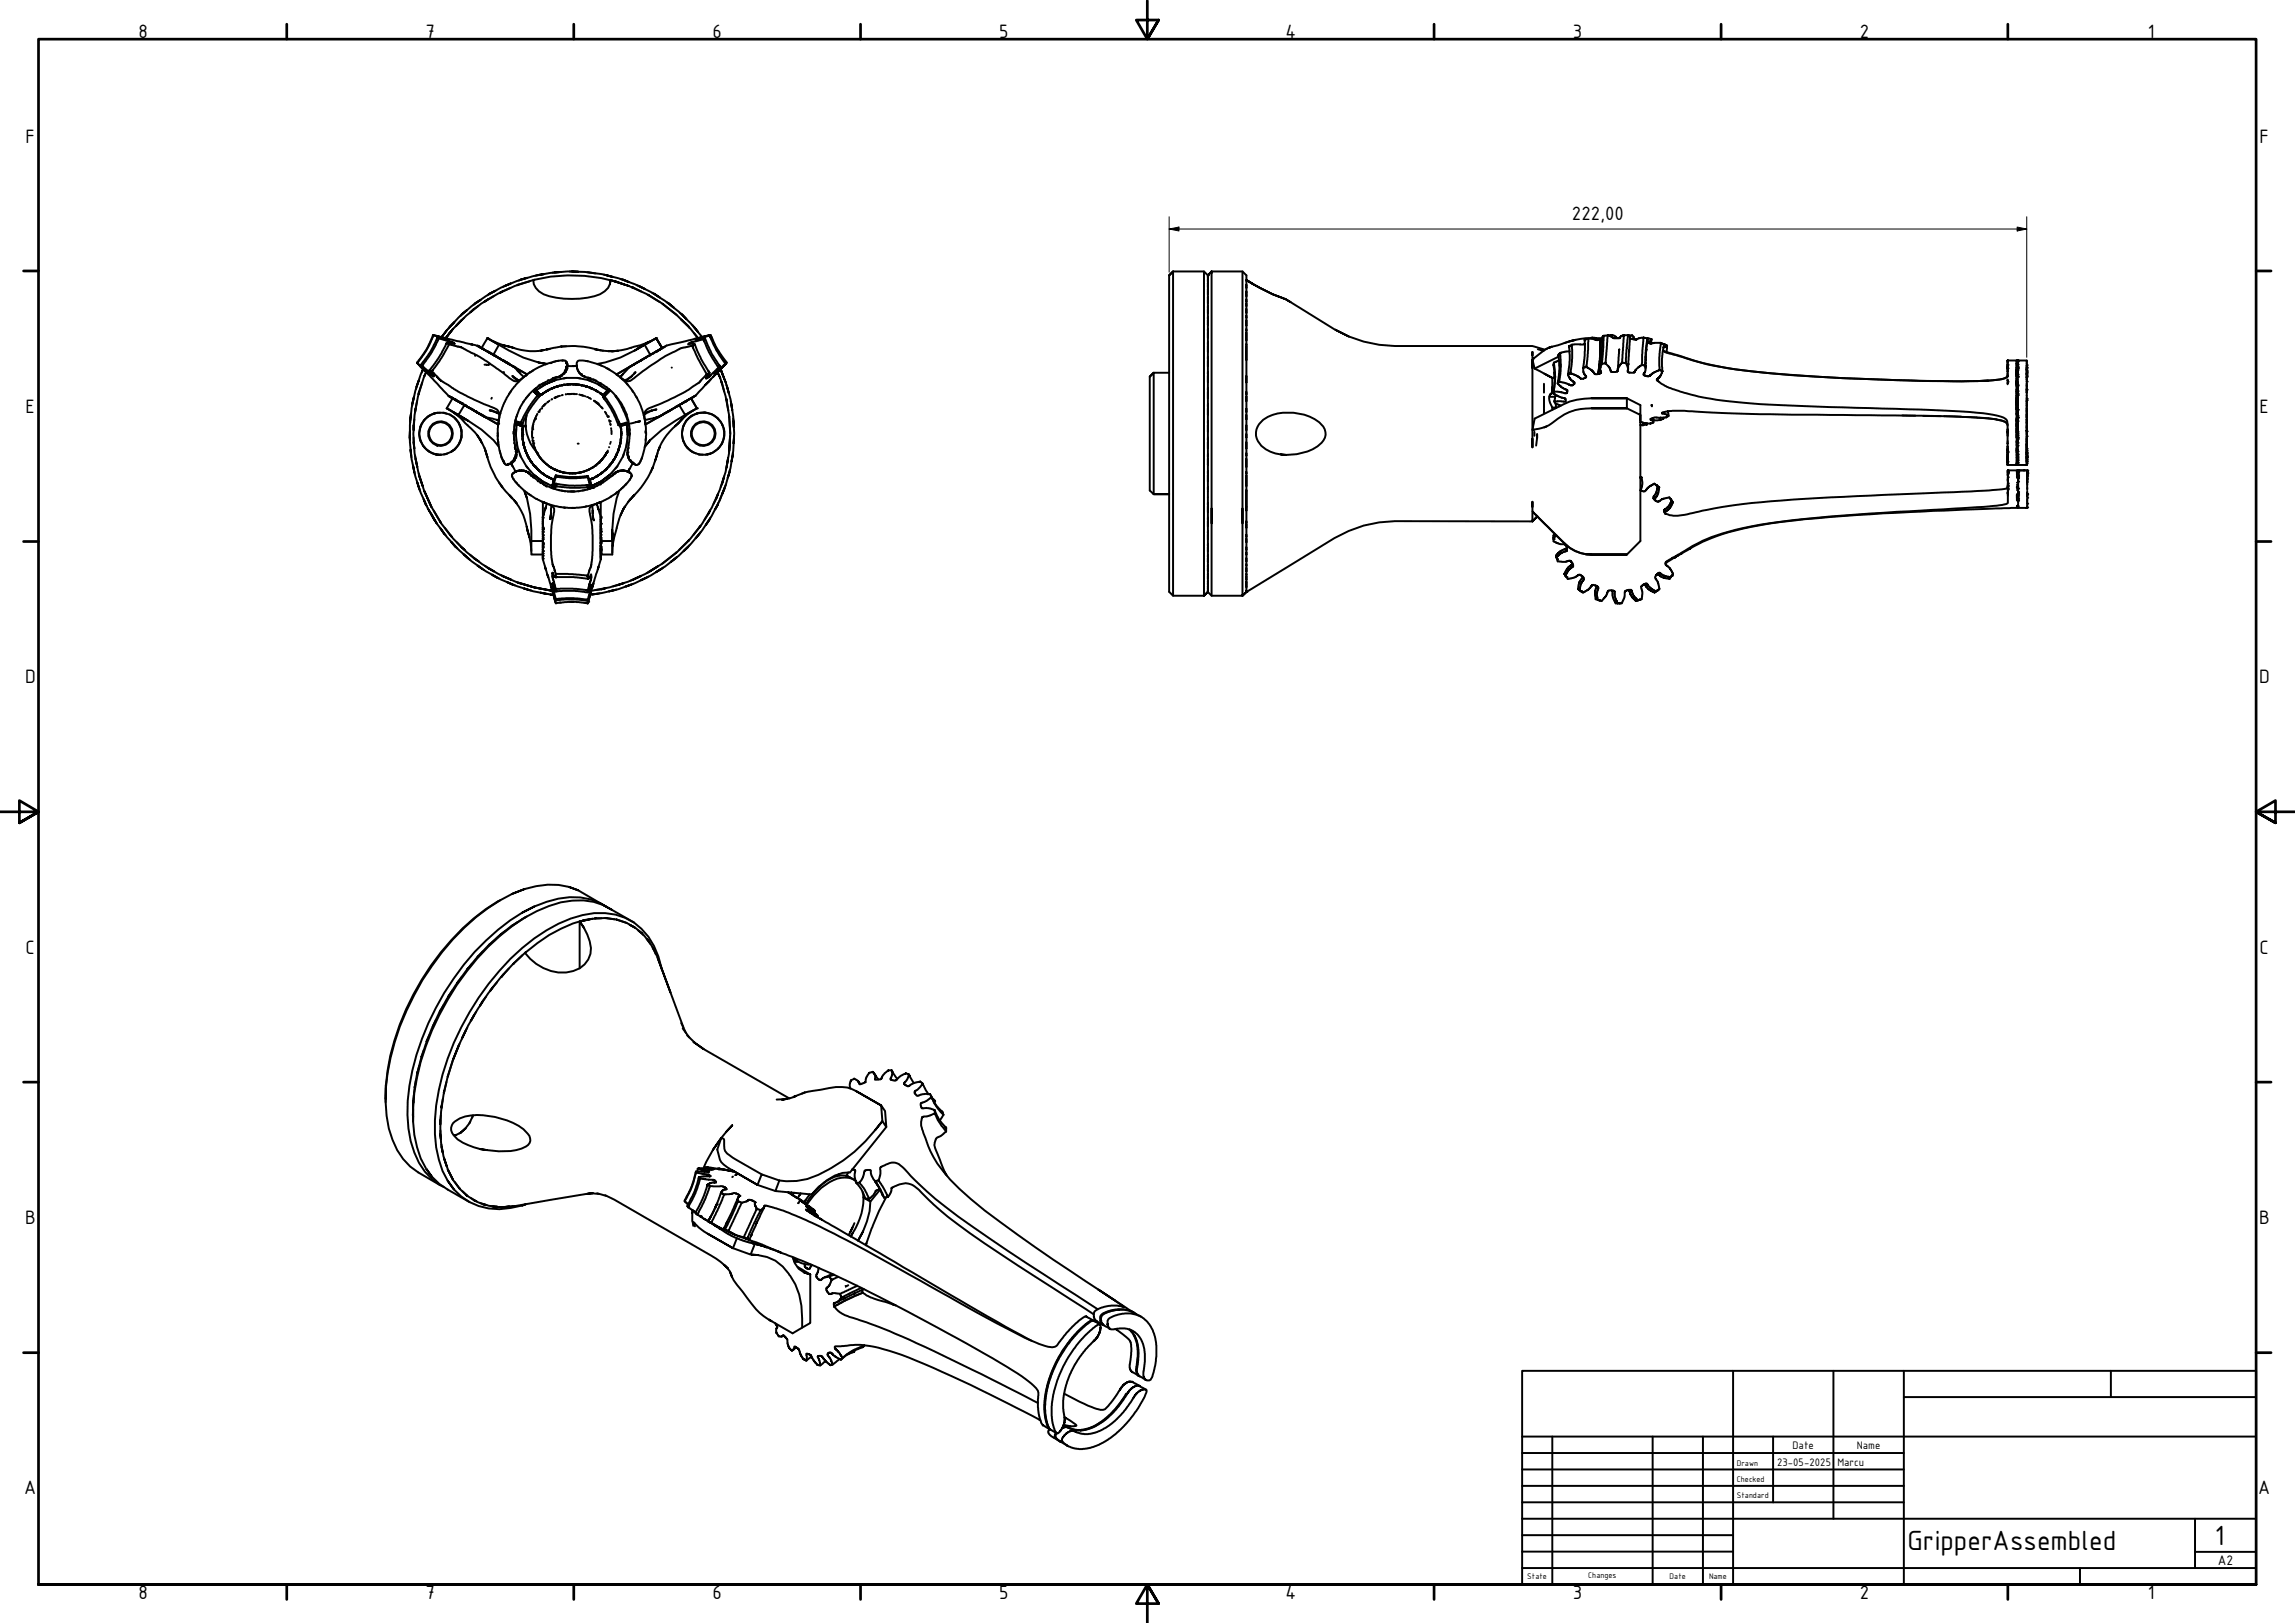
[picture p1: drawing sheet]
<svg xmlns="http://www.w3.org/2000/svg" width="594mm" height="420mm" viewBox="0 0 594 420" stroke-linecap="round" stroke-linejoin="round" font-family="sans-serif">
<defs><g id="words">
<g font-size="7.7">
<text x="493.8" y="401.3">GripperAssembled</text>
<text x="573.3" y="400">1</text>
</g>
<g font-size="5.4">
<text x="35.9" y="9.8">8</text>
<text x="110.2" y="9.8">7</text>
<text x="184.4" y="9.8">6</text>
<text x="258.6" y="9.8">5</text>
<text x="332.7" y="9.8">4</text>
<text x="407.2" y="9.8">3</text>
<text x="481.4" y="9.8">2</text>
<text x="556" y="9.8">1</text>
<text x="6.6" y="36.9">F</text>
<text x="584.9" y="36.9">F</text>
<text x="406.9" y="57">222,00</text>
<text x="6.6" y="106.9">E</text>
<text x="584.9" y="106.9">E</text>
<text x="6.5" y="176.9">D</text>
<text x="584.8" y="176.9">D</text>
<text x="6.6" y="246.9">C</text>
<text x="584.9" y="246.9">C</text>
<text x="6.5" y="316.9">B</text>
<text x="584.8" y="316.9">B</text>
<text x="6.3" y="386.9">A</text>
<text x="584.6" y="386.9">A</text>
<text x="35.9" y="414.1">8</text>
<text x="110.2" y="414.1">7</text>
<text x="184.4" y="414.1">6</text>
<text x="258.6" y="414.1">5</text>
<text x="332.7" y="414.1">4</text>
<text x="407.2" y="414.1">3</text>
<text x="481.4" y="414.1">2</text>
<text x="556" y="414.1">1</text>
</g>
<text font-size="3.9" x="574.1" y="405.1">A2</text>
<g font-size="3">
<text x="464" y="375.1">Date</text>
<text x="480.6" y="375.1">Name</text>
<text x="460" y="379.4">23-05-2025</text>
<text x="475.6" y="379.4">Marcu</text>
</g>
<g font-size="2.3">
<text x="449.6" y="379.4">Drawn</text>
<text x="449.6" y="383.6">Checked</text>
<text x="449.6" y="387.9">Standard</text>
<text x="395.4" y="408.8">State</text>
<text x="411.1" y="408.5">Changes</text>
<text x="432.2" y="408.8">Date</text>
<text x="442.4" y="408.8">Name</text>
</g>
</g></defs>
<!-- layer: Visible (ISO) -->
<g fill="none" stroke="#000" stroke-width=".51">
<path d="M123 78.5l1.4-.9-1.8 1.3M123.8 79.2l-2.2 1.8 1.1-1M126.7 76.1l1.5-.8-2 1.1M127.8 76.7l-2.5 1.4 1-.6M130.7 74l1.5-.6-2 .9M132.1 74.5l-2.7 1.3 .7-.4M134.8 72.4l1.7-.5-2.2 .7M137.1 72.8l-3.4 1.1 .4-.2M138.3 72.4l-.3 .1a40.4 40.4 0 0 1 20 .1M139.1 71.2l1.7-.2-2.2 .4M143.6 70.5l1.6-.1-2.2 .2M147.4 70.3h2.3h-1.7"/>
<path d="M152 70.5l2.1 .3M156.3 71.1l2.2 .6-1.6-.5M157.9 73.6l.2-1.1a4.1 4.1 0 0 1-2.8 3.7 22.7 22.7 0 0 1-14.6 0 4.1 4.1 0 0 1-2.7-3.7 40.1 40.1 0 0 0-22.6 15l1.8-2.3M159.8 73l-1-.3 2.7 .9M160.7 72.2l2.1 .8-1.6-.6M162.8 74l-4.7-1.5a40.2 40.2 0 0 1 22.6 15M164 74.5l-.7-.2 2.8 1.2M164.8 73.8l2.1 1-1.5-.8M167.9 76.4l-.4-.2 3.3 2M168.8 75.8l2 1.2-1.4-.9M171.6 78.7l3.6 2.9M172.6 78.2l1.8 1.4-1.3-1.1"/>
<path d="M311.7 70.3v83.9l1-1-1 1h-8l-1.1-1v-81.9M312.7 71.5l-1-1.2h-8l-1.1 1 1.1-1v83.9M312.7 71.6v.3zM312.7 72.3v.6v-.5M312.7 73.5v.8v-.6M312.7 75.2v1v-.8M312.7 77.3v1.2v-1M312.7 79.7v1.4v-1.1M312.7 71.9v.3M312.7 72.9v.6v-.2M312.7 74.3v.9v-.3M312.7 76.2v1.1v-.4"/>
<path d="M312.7 78.5v1.2v-.3M313.6 70.3l-.9 1 .9-1h8l1 1v1.2M313.6 70.7v-.4v61.3M321.6 70.3v65.2v-3.9M322.6 72.5v1.4v-.2M322.6 74.5v1.3v-.4M322.6 76.7v1.4v-.6M322.6 79.2v1.8v-1M322.6 73.9v.6v-.5M322.6 75.8v.9v-.6M322.6 78.1v1.1v-.6M322.6 72.5a40 40 0 0 0 10.1 4.9 40 40 0 0 1-10.1-4.9l1.8 1.1"/>
<path d="M334.1 78.2l-1.4-.8 12.7 7.9M108 94l2 2.1 .7 .4-1.7-2M109.3 99l-1 3.1 .2-.6M109.3 94.7l2.5 2.5 .5 .3-.9-1.1-.1-.6M109.3 95.9l.2-.4-.3 .9M109.5 95.6a41.9 41.9 0 0 0 3.5 39.9l-2.3-3.9M110.3 96.3a41 41 0 0 0 32.7 56.7l-4.8-.9 4.7 .9-.3-.1M110.3 96.3l-.6 1.3 .2-.3M110.3 96.3l6 6.3M110.4 96.4l-.1-.1 .2 .3M112 87l.1-.2-1.7 3.7-2.5 3.4 2.4 2.4M112.1 86.8h.1"/>
<path d="M112.2 86.8l3.1 .7h-.3M112.2 86.8l3.4 .9 .3 .2-2.6-.5M112.2 86.8l-1.8 3.8-2.4 3.4 .2-.2M113.1 87.6l.1-.2-1.9 4-2.4 3.1 .3 .2M113.2 87.4l.4 .2M113.6 87.6l3.4 .9 .6 .4-1.9-.1M113.6 87.6l-2.2 4.1-2.1 3 .1-.2M114.7 86.8l-.4 .5M115.4 87.5l.2 .1M115.5 89l.1-.2-2.2 4.1-2.2 2.9 .9 .6 1.8 2 3.6 2.4 3.5 1.9 3.9 1.7a11 11 0 0 1 4.1 2 5.3 5.3 0 0 1 0 3.3v-.2v.5M115.7 85.4l-1.4 1.9a41.9 41.9 0 0 1 67.4-.1M115.7 88.8l.6 .3"/>
<path d="M115.8 87.9h.1M115.8 87.7l-.5-.2 6.9 1.7M115.9 87.9h.1M116.3 89.1l3 .7 4.1 2.1 6.3 4.2a10.6 10.6 0 0 0 3.8 2.6 6.4 6.4 0 0 0 2.8-1.6l-.2 .1M116.3 89.1l-2.6 4.5-1.9 2.5 .2-.2M116.4 84.6l1.2-1.2-1.5 1.7M116.9 85.6l-1.5 1.9 1.1-1.4M117.6 89h.1M119.5 81.4l1.3-1.1-1.7 1.5M120.1 82.3l-2 2 1.3-1.4M122.3 89.2l-.6-.1 1.9 .4M122.9 92.1h.2"/>
<path d="M123.6 89.5l.2 .1M123.8 89.6h.1M123.8 89.6l.3 .2M124.1 89.8h.1M124.2 89.9h.1M124.3 90h.1M124.3 90l.2 .1zM124.5 90.1h.1M124.6 90.1h.1zM124.7 90.1l.4 .3M124.8 90.2l.1 .1M125 90.3l.1 .1"/>
<path d="M125.1 90.4l.1 .1zM125.1 90.4h.1M125.3 90.5l.2 .1M125.3 90.5l.1 .1M125.5 90.7l.4 .1M125.6 90.7h.1M125.9 90.8h.1M126 90.9l.2 .1M126.1 91h.1M126.2 87.5l3 1.8a30.9 30.9 0 0 0 12.3 4.9l-2.1-.4M126.2 87.5l3 1.8-1.5 2.6-3-1.8zM126.2 87.5l2.5 1.4"/>
<path d="M126.3 91.1l.1 .1M126.6 91.2h-.2l.4 .2M126.7 94.2l-.3 .3-1-.1M127.2 91.6l-.4-.2 .5 .2M127.3 91.7h.1M127.5 91.7l.1 .1M127.7 91.9l8.8 5-6.1-3.5M127.7 91.9l-.1-.1 .4 .3M127.7 91.9l1.4 .8M127.8 88.4l2.5 1 1.7 .4-1.7-.4M127.8 91.9v.1M128 92.1l.3 .1"/>
<path d="M128.1 92.1h.1M128.5 92.3l-.2-.1 .4 .3M128.6 92.4h.1M128.8 92.6l-.1-.1 .6 .4M129.5 92.9h-.2l.3 .1M129.7 93l.5 .3M129.8 93.1h.1M129.9 93.1l.1 .1M130.1 93.3h.1M130.2 93.3h.1M130.3 96.3l.2 .1M130.5 93.5h-.1l.4 .1"/>
<path d="M130.6 93.6h.1M130.8 93.7l.3 .1M131.1 93.8l.3 .2M131.1 93.8l.2 .2M131.4 94l.2 .1M131.4 94l.1 .1M131.6 94.1l.2 .2M131.6 94.1l.2 .1M132 94.3h-.2l.4 .2M132 94.4l.1 .1M132.3 94.5l.2 .2M132.6 94.7l.2 .1"/>
<path d="M132.8 94.8h.1M132.9 94.9h.1M133 95h.1M133 90.1l-1-.3 2.9 .8a14.6 14.6 0 0 0 4.7 .2M133.1 95l.9 1.1M133.2 95v.1M133.7 98.3h.2M133.9 98.3l.1 .3M133.9 98.3l-.1 .2M134 95.9l.4 .5M134.2 98.5l-1.6-1.2 1.3 1.4M134.4 98.7l-.2 .2"/>
<path d="M134.4 96.4l-.4-.5 1.6 1.7M136.3 97.1l-.2 .1zM136.7 96.8l-.2 .1M137.5 96.2l-.5 .3M138 95.9l-.3 .2M139.5 99.7l-.1 .2M139.8 99.5l-.1 .2M140.4 99.4l-.2 .1M140.5 99.3l.5 .2-2.1 1.5M141.2 99.5l-1.4 .9M141.4 94.2l-.2 .1M142 98.4l-.2 .1"/>
<path d="M142 90.3l-.8 .2a24.4 24.4 0 0 1 13.1 0M142.4 90.3l-2.8 .5 1.1-.1M142.8 94h-.2M142.8 98.2l-.2 .1M143.1 98.1h-.2M143.4 97.8l-.5 .2h.2M143.4 93.6l-.2 .1M143.6 97.9l-.2 .1M143.7 98.4l-2.7 1.1a14.5 14.5 0 0 1 14 0M143.8 97.8h.1M143.8 97.7h.1M143.8 98.4l-.9 .4"/>
<path d="M143.9 97.6h.1M143.9 93.5l-.2 .1M144.1 97.6h.1M144.3 97.6v.1M144.5 100l-.5 .1M144.5 93.4l-.2 .1M144.6 97.6l-3.4 1.3-2.3 1.5-2.2 2-2 2.9-1.2 3-.4 2.4v3.1l.6 3.3M144.7 99.9l-.6 .2 .4-.1M145 99.9l-.9 .2 .8-.2-.6 .2 .3-.2-.1 .1M145 97.4l-.1 .1M145 97.4l-.4 .2 .1-.1M145 97.4l-.2 .1"/>
<path d="M145.2 97.1h.1M145.4 97.2l-.2 .1M145.5 97.1l-.5 .3M145.5 93.3h.3M145.6 99.7h-.2M145.7 99.7h-.2M145.7 99.7h-.3h.5M145.7 96.8h-.1M145.7 96.9l-.1 .1M145.9 96.8l-.4 .3M145.9 96.8h.1M146 96.6h.1"/>
<path d="M146 96.5v.1M146.1 99.6l-.6 .1 .9-.1-.7 .1M146.1 96.4v.1M146.2 96.1h.1M146.3 93.4l.1 .1M146.4 96v.1M146.4 95.9l-.5 .7M146.4 95.6v.1M146.4 95.9h.1M146.4 95.9v.1M146.5 95.8l-.1 .1M146.6 93.9v.1"/>
<path d="M146.6 89.6l-1.6 .2 .4-.1M146.6 95.5h.1M146.6 94.9v.1M146.6 95.4h.1M146.6 93.6l.1 .1M146.6 97.8l-.7 .2M146.7 95.4l-.2 .4 .1-.1M146.7 93.8v.2M146.7 99.5h.2M146.7 94.8v-.5a.95 .95 0 0 0-1.3-1l-1.3 .2-2.7 .7-2.5 1.2-1.7 1-3.3 2.8-2.1 2.8-1.8 3.4-.7 2.5-.3 1.8-.2 4 .9 4.1a3.3 3.3 0 0 0 1.6 2.6l1-.5M146.7 94.8v.5M146.7 94.5v.2"/>
<path d="M146.7 94.8h.1M146.7 94.7h2.6l-.8 .1M146.7 94.3v.1M146.7 94.8v.1M146.7 95.1v.2M146.9 99.5h.7h-.6M147.1 99.5h-.2M147.7 99.5h-.8M147.8 99.5h.1M148.2 99.5h.1M148.3 99.5h.7h-.1M148.3 99.5h.5z"/>
<path d="M148.8 99.5h.6M149 99.5h.1M149.3 94.8a1.22 1.22 0 0 1 .3-1.2 1.22 1.22 0 0 1 1.3-.3 18.9 18.9 0 0 1 14.5 26.8 1.37 1.37 0 0 1-1.6-.2l-.9-.9-.3-.7-.2-1.7 .2-.9a15.2 15.2 0 0 0-11.3-18.2l-1.4-1-.6-1.7M149.3 94.5v.1M149.3 94.7v.2M149.4 95.2v.2M149.4 97.8l.8 .2M149.5 95.5v.1M149.5 99.5l1.5 .3 2.7 1M149.5 95.8l.1 .1M149.7 99.5l.3 .1zM149.7 96.1l.1 .1"/>
<path d="M149.9 99.6l.3 .1-.1-.1M149.9 96.4v.1M150 96.5l.1 .1M150.1 99.7h.5M150.1 96.7l.1 .1M150.2 99.7l-.1-.1 .2 .1M150.4 99.7h.2M150.4 96.9v.1M150.6 99.7h-.2l.5 .1M150.6 96.9v.1M150.7 97.2v.1M150.9 97.3l.1 .1"/>
<path d="M151.1 97.5h.1M151.2 99.9h.2h-.1M151.3 97.3v.1M151.4 97.5v.1M151.4 99.9h-.1l1 .3M151.4 97.6h.1M151.7 93.5h.4M152 97.8h.1M152.2 97.7l.2 .1M152.2 98.4l1 .4M152.6 98l.2 .1M152.7 97.8l.2 .1"/>
<path d="M153.5 98.1l.3 .2M154.1 98.4l.3 .2M154.8 99.5l1.4 .9M155 99.5l2.2 1.5M155.2 90.7l.9 .1M155.3 94.5l.4 .2M155.3 99.2l.3 .2M155.4 90.7l-1.7-.4 1.9 .4M155.5 99.3l-.5 .2M156 90.8l1.6 .1M157 95.3l.8 .4M158.4 90.9h-.9h1.6"/>
<path d="M159.8 97.1l.3 .2M160.5 97.6l.3 .3M162.2 99.2l.3 .4M162.8 95v.1M163 95l-2.5 2.6 .8-.8M163.2 97.6l-1.4 .9M163.3 94.8l-.2 .2M163.4 97.5l.2-.2-1.5 1.4M163.4 94.7l-.3 .2M163.6 94.6l-.3 .2M164.1 94.3l-.4 .3M164.1 94.3l-.2 .2 .1-.1"/>
<path d="M164.1 94.3l-.3 .2M164.3 94.2l-.2 .1 .3-.2-.3 .2M164.3 90.7l2.6-1.4a31.2 31.2 0 0 1-12.3 4.9M164.3 96.5l-.1 .1M164.4 96.4l-.1 .2M164.5 96.4l-.4 .4M164.5 96.4l-.9 .9M164.7 94l.3-.2-.6 .3h.1M165.2 93.7h.1M165.3 93.6l-.3 .2h.1M165.8 93.4l-.5 .2h.1M165.8 93.4l-.3 .2"/>
<path d="M166 93.3l-.2 .1M166.1 93.1v.1M166.3 93.1l-.5 .3 .1-.1M166.4 93l-.2 .1M166.8 92.8h-.1M166.9 92.8l-.6 .3 .2-.2M166.9 89.3l3-1.8 1.5 2.6-3.1 1.8zM166.9 92.7l1.4-.8-8.7 5 6.1-3.4M167.3 88.8l.8-.4a36.6 36.6 0 0 1-9.9 2.6l1.8-.2M167.3 92.5l-.2 .1M167.4 92.4l-.5 .4 .1-.2M168.5 91.8h.1"/>
<path d="M169.3 91.4h-.2M169.5 87.7l-4.5 2.4M169.9 87.5l-3 1.8M170.1 90.9l-.2 .1M170.2 90.8h.1M170.3 90.8l-2.9 1.6 .2-.1M170.9 90.5l-.6 .3 .1-.1M171.3 90.2l-.4 .2 .3-.1M171.4 90.1l-1.5-2.6 1.5 2.6-1.5 .9M171.6 90l-.3 .2M171.8 89.9l-.5 .3M171.9 89.8l-.1 .1"/>
<path d="M172.3 89.6l-.5 .3M173.9 95.2h.1M176.1 81.1l1.6 1.5-1.2-1.2M178.2 84.4l-2.1-1.9 2.4 2.4M179.2 89.5l-2.8 .6-1.3 .7a46.5 46.5 0 0 0-11.3 7.3 1.77 1.77 0 0 1-2.6 0l-.4-.2 .4 .2M179.3 84.2l1.4 1.7-1.1-1.3M179.3 89.5l.5-.4a30.4 30.4 0 0 0 3.8 7.4l-.2-.4M179.4 90l-.2-.5 1.5 3.3 2.2 4.1 .7-.4M179.6 86.2l1.1 1.3M180 87.7l-7.7 1.9M180.6 87.5h.2l-.8 .2M182.1 87.8l-3.2 .8-.8 .5h1.7"/>
<path d="M182.1 87.8l.3-.2a32.1 32.1 0 0 0 4 7.2l-.3-.3M182.2 88.3l-.1-.5a30.9 30.9 0 0 0 3.9 7.4M182.6 99.7l.8-.9-3.3 3.6M182.9 96.9l-2 2.2-1.1 .7a29.5 29.5 0 0 1-6.9 3.9l-3.8 1.6a2.47 2.47 0 0 0-2.2 3.5M183.7 86.8l-3.3 .9-.4 .3 2.4-.4M183.8 86.8a27.5 27.5 0 0 0 4.2 7.2l-.4-.4M183.9 87.4l-.2-.6a23.5 23.5 0 0 0 4.1 7.3M184 86.7l-3.2 .8 3-.7M184 98.1l-.7 .8 .2-.1M184.1 87.2l-.1-.5a28.1 28.1 0 0 0 4.1 7.3l-2.3 2.2 2.1-2.1M184.7 97.5l.6-.7-1.7 1.8M185.4 96.8l.5-.6-.7 .7"/>
<path d="M185.7 96.4l.2 .4M185.9 96.2l-.4 .4M185.9 96.2v.1M186 95.2l-2.4 2.3-.8 .5 .7-1 .1-.5M186.4 97.8l-.7-1.4a40.9 40.9 0 0 1-32.7 56.6M186.6 95.5l.7 2-.6-1.6M186.9 99.4l-.3-.9 .9 2.8M187.8 94.1l-3 2.7 1.6-2-.4 .4M187.9 99.1l-1.4-3.6a41.9 41.9 0 0 1-33.7 58.5M187.9 94l-.1 .1M188 99.6l.7 2.2-.5-1.7M302.6 96.5h-4l-1 1 1-1v31.4h4h-4l-1-.9v-29.5"/>
<path d="M312.7 82.5v1.6v-1.2M312.7 85.7v1.7v-1.3M312.7 89.1v1.9v-1.4M312.7 92.9v1.9v-1.4M312.7 96.8v2.1v-1.6M312.7 81.1v1.4v-.4M312.7 84.1v1.6v-.4M312.7 87.4v1.7v-.4M312.7 91v1.9v-.5M312.7 94.8v2v-.5M312.7 98.9v2v-.5M322.6 82.3v2v-1.4"/>
<path d="M322.6 85.6v2.5v-2M322.6 89.3v3.8v-3.5M322.6 93.1v4.5v-.3M322.6 99v3.1v-.6M322.6 81v1.3v-.6M322.6 84.3v1.3v-.4M322.6 88.1v1.2v-.2M322.6 97.6v1.4v-1.2M349.1 87.1l-3.7-1.8a31.9 31.9 0 0 0 15.7 4.3h35.6l3.2 .9M396.7 95.3v-2.2v18.2M396.7 92v-.9v2l.6 2.3M397.3 95.4l4.5 2.4-2-1"/>
<path d="M398.1 90.4l1.4 .4M399 90.7l.4 .1M399.7 99.4v2.2M400.6 90.2l-.4 .2M400.9 90l.8-.2-.9 .3M402.1 94.7v-.3l.4 4.4-.4 3v-.4M402.3 93.9l-.2 .5M402.3 93.9l.3 3.7-.4 3.7v-.2M402.4 96.4l-.1 .1 .2 1.1-.1-.1M402.5 97.8h-.7v3.8v-1.4M403.2 99.3l.9 .8 1.1 .7a.53 .53 0 0 1 .5 .7 .53 .53 0 0 1-.8 .3l-1.1-.3-1.6-.2M403.4 92.1v-.2l.3 3.7-.5 3.7 .4-.5"/>
<path d="M403.5 92.3l-6.2 3.1M403.5 93.3l-1.2 .6M403.9 91.4l-.5 .5M403.9 91.4l.2 3.6-.5 3.8v-.2M405.9 97l.4 1 .9 .8a.41 .41 0 0 1 .4 .4 .41 .41 0 0 1-.4 .4l-.5 .2-1.4-.6-1.7-.4M406.2 91l-2.3 .4M406.2 89.9v-.3l.1 3.9-.4 3.5 .6-.4M406.3 88.4l1.5-.4-2.9 .8M406.9 89.3l-.7 .3M406.9 89.3l.1 3.5-.5 3.8v-.2M409.8 95.3l.1 1.1 .4 .7a.4 .4 0 0 1 .3 .5 .4 .4 0 0 1-.5 .3l-.8 .2-1-.8-1.8-.7M410.2 89.1l-3.3 .2"/>
<path d="M410.2 88.2v-.3v4.3l-.4 3 .8-.2M411.2 87.7h1.2l.9 .4 1.5-.2M411.2 87.7l-.9 .2M411.2 87.7l-.1 2.9-.4 4.4v-.2M412.1 87.4l-.5 .1M412.2 87.4l.9 .1M414.3 88.2v-.3l-.1 4.5-.5 4.4 .5-4.4 .1-4.2v.4M414.3 94.5l-.1 .9 .1-.3M414.5 92.5l-.2 2.1v-.2M414.6 94.2l-.4 1.2 .1 .6a.41 .41 0 0 1 .2 .4 .41 .41 0 0 1-.4 .4l-.7 .1a1.14 1.14 0 0 1-1.1-.8l-1.6-1.1M414.7 91l-.2 1.5v-.2M414.8 87.5a24.3 24.3 0 0 0-11.5 1.9 9.2 9.2 0 0 0-5.7 2.9l-.9 .8 .4-.4"/>
<path d="M415.1 87l-.3 .3-.1 3.7v-.2M415.1 87.2v-.2l-.4 7.1h.8M416.2 86.8l-1 .1M416.2 86.8l-.6 7.3v-.3M416.2 86.8h.1M417.2 86.7l-.9 .1M417.3 86.7l.9 .4a.81 .81 0 0 0 1.1 .4h-.1M417.7 87.5h1.5M418.8 95.4v.3v-.2M419.1 90.6l.1-.1-.1 .2M419.1 91v.3M419.2 90.5l-.4 5v-.3"/>
<path d="M419.9 94l-.7 .6-.4 .9a.79 .79 0 0 1-1.2 .8h-.2a1.03 1.03 0 0 1-.7-.9l-1.1-1.3M420.3 86.8l-.9 .4a.93 .93 0 0 1-1.1 .3h-.8l-.5-.5-.8-.2M420.3 87l.1-.2-.5 7.1 .9 .1M420.4 86.8h1M420.9 94l.5 1.1v.7a.42 .42 0 0 0 0 .5 .42 .42 0 0 0 .5 .1h1.1l.4-.6 .7-.7 .9-.6M421.1 90.1h.1M421.4 86.8h.1M421.4 86.8l.6 .6M421.4 86.8l-.4 3.8-.1 3.4v-.2M421.5 94.4v-.3l-.1 1.5M421.6 86.8h.8M421.7 90.9v-.2l-.2 3.6"/>
<path d="M422 87.7v-.3l-.3 3.3M422.5 86.8a.51 .51 0 0 1 .4 .4 .51 .51 0 0 1-.2 .5l.8 .2M422.9 87.4v.4M425.4 87.4l-1.2 .1-.7 .4-1.5-.3M425.4 87.6v-.2l-.4 7.1 .9 .2M425.5 87.4l1 .2M426 94.7v1.2l-.3 .6a.44 .44 0 0 0-.2 .6 .44 .44 0 0 0 .5 .2l.9 .1 1-.8 1.6-.8M426 94.1v-.2v1.5M426 92.6v-.3v.7M426 93.3v-.3v.9M426.1 91.7v-.3l-.1 .9M426.1 90.7l.1-.2-.1 .9"/>
<path d="M426.3 87.6h.2M426.4 88.6l.8 .3 2.7-.1M426.5 87.6l-.4 2.9M426.5 87.6l-.5 3.7v3.4l-.1-.2M426.6 87.6l.8 .2M427.4 88.3l.1-.5-.1 1M427.5 87.8l-.3 .6-.5 .2 .6 .3M429.9 89l.1-.2-.5 3.6 .1 2.8a.64 .64 0 0 0 .5 .9h.2M430 88.8l.5 .2a.48 .48 0 0 1 .1 .8l-.4 3 .1 3.3v-.2M430.3 96.1l-.5 1.2-.5 .7a.38 .38 0 0 0-.4 .4 .38 .38 0 0 0 .4 .3l1.5 1.1 1.7 .7a63.2 63.2 0 0 0 18.7 3.7 1122.7 1122.7 0 0 0 48.9 2 85.1 85.1 0 0 1 18.1 1.7 2.35 2.35 0 0 1 1.5 3v9.5M430.5 90.8l1 .6 2.3 .5a89.5 89.5 0 0 0 24.4 4.7 572.8 572.8 0 0 0 56.5 1.9 9.7 9.7 0 0 0 4.8-.9l.2-.5v-3.8M430.5 90.7l.6 .3 3.1 .9a72.4 72.4 0 0 0 19.1 4.2 611.2 611.2 0 0 0 58.4 2.6l3-.2-3 .2"/>
<path d="M430.6 89.1h.2M430.9 89.1l.6 .4M431.5 90v-.5l-.1 1.6M431.5 89.5l-.8 .5M516.8 98.3l-2.1 .2M518.2 98.1l-1.4 .2M519 97.9l-.8 .2M519.4 97.6l-.4 .3M519.7 93.3h.1M519.7 93.5v.1M519.7 93.7v.4M519.7 97.1v.4v-.2"/>
<path d="M519.7 99.2v.3M519.7 94.4v.1M519.7 98.2v.3v-.2M519.7 96.2v-.2v.3M519.7 94.8v.4v-.7v1v-.2M519.7 94.7h.1M519.7 94.8v.2M519.7 95.5v.2M519.7 93.6v.3M519.7 94.3v.3M519.7 94.8v.4M519.7 95.3v.1"/>
<path d="M519.7 96.8v.1M519.7 98.8v.2M519.8 93.3h1.5a.56 .56 0 0 1 .6 .1 .56 .56 0 0 1 .1 .7v21M522 96.9v1.9M522 99.3v-.2v.5v-.2M522 93.4h.3M522 98.8v.4zM522 96.8v.1M522 96.4v-.7v1.1M522 96.9h.1M522 98h.1M522 98.8v.2"/>
<path d="M522 96.2v-.6v1.3M522 97.3v.1M522 99v-.2v.6M522 95.5v-.4v1.1M522 99.3v.8M522 96.8h.1M522 97.4v-.2v.5M522 96.3v.1M522 95.6h.1M522 99.3v.3M522 99v.3v-.2M522 99.1v-.5v.7"/>
<path d="M522 96.6v.3M522 97v.1M522 95.5v.1M522 96.8v.1zM522 96.4v.4M522 94.2v.1M522 94v.1M522 98.7v.4M522 98.3v-.2v.3M522 94.7v.1M522 94v.3M522 93.6v.1"/>
<path d="M522 97.1v.1M522 93.5v.1M522 95.7v.4M522 96.2v.2M522 97.4v.1M522 98.6v.2M522 99.2v.2M522.3 95.1v25.3M522.3 99.7v1.1v-.5M522.3 93.4v.2M522.3 94.2v.6M522.3 96.5h.1"/>
<path d="M522.3 94v.1M522.3 99.2v.4v-.2M522.3 93.8h.1M522.3 95.5h.1M522.3 95.7v.5M522.3 99.8v.7v-.2M522.3 94.6v.1M522.3 93.4v.1M522.3 94h.1M522.3 94.9v.1M522.3 95.2v.1M522.3 99.6v1.7v-.2"/>
<path d="M522.3 99.6v.1M522.3 99.8v.2zM522.3 100v1.9v-.3M522.3 100v.2zM522.3 95.7h.1M522.3 99.5h.1M522.3 95.8v.1M522.3 99v.4M522.3 97.6h.1M522.3 95.6v.1M522.3 96.6h.1M522.3 98.1v.2"/>
<path d="M522.3 99.8v.5M522.4 93.3h1.5a.54 .54 0 0 1 .7 .1 .54 .54 0 0 1 0 .7v26.3M524.6 99.2v.1M524.6 97.8v.3M524.6 96.7v.4v-.5v.3M524.6 96.8v-.2v.9M524.6 99.9v.9M524.6 95.2v-.2v.6M524.6 95.5v.3zM524.6 94.6v1.1M524.6 95.8v-.2v1M524.6 97.4v.4"/>
<path d="M524.6 93.5v.3M524.6 94.1v.1M524.6 95.8v.1M524.6 96.2h.1M524.6 98.2v.2M524.6 98.7h.1M524.6 99.5h.1M524.6 99.7h.1M106 113.4l.1-1.7v2.3M106.2 108.9l.2-1.7-.2 2.3M106.4 117.8l-.2-1.6 .3 2.2M106.7 104.5l.4-1.7-.4 2.2"/>
<path d="M107.1 113.3l.2 2.8-.2-1.6M107.3 108.6l-.2 2.8v-1.3M107.4 118l.6 2.9-.4-2.1M107.8 100.1l.6-1.6-.7 2.2M107.9 103.9l-.5 2.8 .2-.9M108.5 112.4l.3 1.6M108.8 114l.2 .4M108.8 114.1l.8 1.4M108.8 110.5l-.3 1.7M109 110.1l-.2 .5M109.5 109.1l-.7 1.4M109.6 115.4l.4 .5"/>
<path d="M109.9 115.8l1 1M110 108.6l-.4 .5M110.8 116.6l.5 .4M110.9 107.7l-1.2 1.1M111.1 116.9l1.5 .7M111.3 107.5l-.5 .4M112.3 117.5l.6 .1M112.6 107l-1.5 .6M112.7 117.6l1.4 .1M112.8 117.6l.9 .2a5.5 5.5 0 0 1-4.7-7.9 5.5 5.5 0 0 1 9.2-1.1 5.5 5.5 0 0 1-2.8 8.8l-1.7 .2M112.9 106.9l-.6 .2M113.9 106.8l-1.1 .1"/>
<path d="M114 117.7h.2M114.7 106.8l.9 .3M115.6 105.7l3.1 1.7 1.5-2.5 8.8 5-6.7-3.9M115.6 105.7l3.1 1.7M115.8 117.4l-.9 .2M116 105.9l4.3 2.7M116.1 102.5h.1M116.2 102.5h.1M116.3 102.6l.2 .1M116.3 102.5v.1M116.4 107.3l1.3 .8M116.5 102.7l.1 .1"/>
<path d="M116.6 102.8h.1M116.7 102.8l.4 .2h-.1M116.8 102.8v.1M116.9 102.9v.1M117.1 103l.1 .1zM117.2 103.1l3.6 2.1M117.2 103.1l.1 .1zM117.3 103.2l.2 .1M117.4 103.2l.1 .1M117.5 103.3l.2 .1h-.1M117.7 103.4l.4 .3-.2-.2M117.7 108.2l.3 .4"/>
<path d="M117.8 108.3l1.2 1.8M118 116l-.3 .4M118.1 103.7h.2h-.1M118.1 107.3l-.8-.6 2.1 1.7 1.9 1.9a13.6 13.6 0 0 1 3.2 3.9l-1-1.6M118.1 103.6l.1 .1M118.2 103.7h.1M118.3 103.7l1 .6M118.3 103.7l.1 .1M118.5 103.9h.2M118.9 109.9l.5 1.4M119 114.5l-1.3 1.8-1.1 .8 1.1-.8M119 104.1l.1 .1"/>
<path d="M119.3 104.3h.1M119.3 104.3v.1M119.4 104.4l.2 .1-.1-.1M119.4 111.1v.6M119.4 112.8v.7M119.4 111.4v1.7M119.4 113.2l-.5 1.6M119.9 104.7h.1M120.2 104.9l-3-1.8-1.6 2.6M120.5 105l.1 .1M120.6 105.1h.1M120.8 105.2l.2 .1"/>
<path d="M121 105.3l.1 .1M121.2 105.4v.1M121.2 105.5h.1M121.2 108.9l-2.5-1.5a31.8 31.8 0 0 1 10.4 8.2M121.4 105.6h.1M121.4 105.5l.6 .4-.1-.1M121.9 105.8l.1 .1M122 105.9l.4 .2-.2-.1M122.4 106.1l.2 .1M122.5 106.2h.1M122.7 106.3l.2 .1M122.9 106.4l.3 .2"/>
<path d="M122.9 106.4l.1 .1M123.2 106.6l.2 .1-.1-.1M123.2 106.6l.1 .1M123.4 106.7l.1 .1M123.5 106.8h.2zM123.5 106.8h.1M123.6 106.8h.1M123.7 106.8l.1 .1M123.8 106.9l.3 .2zM124 113.4l.8 1.3-.5-.8M124 107l.4 .2M124.1 107.1l.2 .1"/>
<path d="M124.1 107.1v.1M124.4 107.2l.1 .2M124.5 107.4l.5 .2M124.6 107.4l.2 .1M124.8 114.7l.7 1.4M125 107.6l.2 .1M125.2 107.7h.1M125.3 107.8h.1M125.4 107.9h.1M125.4 115.9l.3 1M125.5 107.9h.1M125.6 108l3.5 .8-.4-.1"/>
<path d="M125.6 116.4l.6 1.9-.5-1.6M125.7 108v.1M126 117.7a23 23 0 0 0 6.6 11.3l-.6-.6M126.7 106.2l.7 .1M126.8 106.2l2.4 .9M126.9 106.3h.3M127.3 103l-.1 .2M127.5 106.4l1.7 .5M128.8 113.7l.1 .3M128.8 112.1v.2M128.8 112.6v.4M128.9 114.2l.1 .5"/>
<path d="M129 114.9v.2M129.1 108.8v.2M129.3 116.7l.1 .2M129.5 117.2v.2M129.5 107v.2M129.7 117.8v.3M129.8 118.3l.1 .4M130 118.9l.1 .1M130.2 119.2v.2M130.2 119.2l.1 .1M130.4 119.5l-.1-.2 .3 .4M130.4 119.7l.1 .2"/>
<path d="M130.6 119.9l.1 .2M131.9 101.8l-.1 .2M132.3 101.3l-.2 .2M132.5 119.5l-.2 .2M132.5 119.7l-.1 .1M132.7 119.5l-.4 .3M132.7 119.5l-.2 .2M132.8 119.2l-.1 .2M132.9 119.2h.1M132.9 111.7v.2M132.9 112.1v.2M133 119.2l-.3 .3"/>
<path d="M133 112.1v.2M133 112.2l.5 .4M133 119.1h.1M133.1 111.2l-.1 .3M133.1 113.2l.1 .9M133.1 114.6v.2M133.2 118.7h-.1M133.2 110.3v.2M133.2 118.9v.1M133.2 118.5h.1M133.2 109.8l.5 .1M133.2 109.9v.2"/>
<path d="M133.3 109.5l2.8 .8M133.3 118.7l-.3 .4M133.3 115.7v.1M133.3 118.7l-.1 .2M133.3 118.7h.1M133.3 115.2v.2M133.3 116.1v.2M133.4 108.8l.1 .3 1.2 .3M133.4 117.8v.1M133.4 115.9l.1 .1M133.5 116.9h.1M133.5 117.6v.1"/>
<path d="M133.5 118.3h-.1M133.5 118.1l-.2 .6M133.5 112.6a14.5 14.5 0 0 0 7 12.1l-2.3-1.8M133.5 116.3v.1M133.5 118v.1M133.5 108.5v.1M133.6 117.7l-.1 .4M133.6 117.6v.1M133.6 117.5v.1M133.6 117.8v.1M133.6 111.1l-.1 1.7M133.7 117.1l-.1 .5"/>
<path d="M133.7 117v.1M133.7 117.1h.1M133.7 117.3v.1M133.7 110l-.2 2.6M133.7 107.8v.1M133.7 109.9v.2M133.8 114.5l.1 1M133.9 107.4l-.1 .2M134.6 117.6l.2 .7M134.6 105.6v.1M135.3 111.9v.9v-.9v.7M135.3 111.1l.1-.7-.1 .9"/>
<path d="M135.3 112.4v.4M135.3 112.9v.1M135.3 112.8v.3M135.3 113.4l.1 .6-.1-.4M135.3 112.2v.6v-.4M135.3 111.7v.1M135.3 113.6l.1 .4M135.3 111.1v-.4v1M135.3 110.9v.6M135.3 113.9l.1 .4v-.2M135.3 113.6l.1 .5M135.4 110.3a12.8 12.8 0 0 0 8 13.9"/>
<path d="M135.4 114.1v.2M135.4 114.3v-.1v.2M135.4 110.3a12.3 12.3 0 0 0 .4 5.8l-.4-1.4M135.4 110.3l-1.6-.4 2.3 .6M135.4 110.3v.1M135.5 115l.1 .2M135.5 115l.1 .5M135.5 114.8l.2 .9-.1-.2M135.5 104l-.1 .1M135.6 115.5l.1 .2M135.6 115.3l.1 .4M135.7 115.7l.1 .2"/>
<path d="M135.8 116.2l.5 1M135.8 116.1l1.2 2.7M136 116.5v.2v-.1M136 116.7v-.1l.3 .7M136.1 108.4l.2-.9a11 11 0 0 0 2.6 9.5 10.3 10.3 0 0 0 17.6 1.2l-1.2 1.3-1.6 1.4-2.4 1.1M136.3 103l-.2 .1M136.4 117.6l.1 .2v-.1M136.5 117.8v-.2l.3 .7M136.7 118.2l.2 .4M136.7 102.5l-.2 .2M136.8 118.4l.2 .3M136.8 118.5l-.3-.6 .3 .6"/>
<path d="M137 102.2l-.2 .1M137.1 119l.5 .7zM137.3 119.2l.4 .5M137.4 119.4l.3 .5M137.5 119.6l.4 .4M137.7 111.8v.6M137.7 112.6v.3M137.8 111.3v.1M137.8 113.3v.1M137.8 111.5l-.1 .2M137.9 114h.1M137.9 114.1v.2"/>
<path d="M137.9 110.3v.5M137.9 110.5v.4M138 101.1l1.1 1.2M138 110.1l-.1 .2M138 114.7l.2 .8M138 109.9v.1M138 109.6v.2M138.1 115.1l.1 .1M138.2 109.2l-.1 .3M138.2 100.9l1.4 1.7M138.2 109.1l.2-.3-.2 .3M138.3 100.8l1.6 1.5"/>
<path d="M138.3 115.7l.3 .7v-.1M138.4 115.7v.2M138.4 108.6h.1M138.4 115.9v.1M138.6 108.2h.1M138.7 100.9l-.2-.2 .4 .4M138.7 116.7l.1 .1M138.8 107.7l-.1 .1M138.8 101l.1 .1M138.8 107.7l-.1 .3M138.9 116.9l.1 .3M138.9 117l.1 .2"/>
<path d="M138.9 100.4l-.2 .1M138.9 101.1l-.3-.2 1.4 1.4M139 117.2l.8 1.3 1.7 1.7-.1-.1M139 102.5l.1-.2-1.7 2.3-2 3.4-.6 1.4 .4 .2-1.9-.2M139 100.9l-.2 .2-.2-.2 .3 .2M139 107.3l-.1 .1M139.1 101.4l.9 .9M139.1 117.4l.1 .1M139.1 107.2h.1M139.2 102.3l.4 .3M139.2 117.5l.1 .3M139.4 106.6v.1"/>
<path d="M139.5 118l.1 .2M139.6 102.6l-2.5 3.4-1.9 3.6 .1-.1M139.8 118.4l.1 .2M139.8 106.2l-.2 .3M139.8 106v.1M139.9 118.5l.2 .4M140 102.3l.7-.5zM140.1 102.3l.3-.3zM140.3 119.1l.5 .5M140.5 105.2l-.2 .2M140.6 101.9l.2-.2-.3 .3M140.7 101.8h-.1"/>
<path d="M140.7 119.4l.4 .5M140.7 105v.1l.1-.1M140.9 104.8l-.1 .1M141 101.5l-.1 .1M141.2 101.5l.2-.2zM141.2 104.6l-.2 .2M141.4 104.4l-.1 .1M141.7 104.2h.1M141.8 101.1l.2-.2-.6 .5M141.8 104.1h.1M141.9 104h.1M142.2 100.9l-.6 .3"/>
<path d="M142.2 103.7l-.1 .2M142.6 100.7l.1-.1-.2 .2M142.8 100.6l.1-.1-.3 .2 .1-.1M142.9 103.4h-.2M143.1 100.4l-.2 .2M143.3 100.4l.1-.1-.7 .3h.1M143.3 100.4l-.5 .2M143.6 100.2l-.7 .4 .4-.2M143.7 100.2l-2.6 1.3M143.7 103h-.2M143.7 102.9h.1M144 100.1h.3h-.2"/>
<path d="M144 100.1l-.1 .1M144 102.8l-.2 .1M144.1 102.7l-.3 .2M144.5 102.6l-.1 .1M145 102.5h-.3M145.5 102.3h-.1M145.6 102.3h.1M146.4 102.1h.2M146.9 102h.2M148 102h-.4M148.2 102h-.4M148.5 102h.4"/>
<path d="M149.9 102.2h.2M150.2 102.2l.4 .1h-.3M150.6 102.3l.3 .1M150.7 102.3l.1 .1M151 102.5h.2M151.4 102.6h.2M151.8 100.1l-.2-.1 .4 .1M152.4 103l.3 .1M152.6 100.3l.2 .1M152.7 103v.1M152.7 100.4l.3 .1M152.8 100.4l.2 .1z"/>
<path d="M152.9 103.2l.1 .1M153 100.5l.2 .1M153 100.5l.5 .3-.7-.4 .8 .4M153.2 100.6l-.4-.2 .6 .2M153.7 103.7l.6 .4M153.8 103.7l.1 .1M153.9 100.9l.3 .2M153.9 100.9h.2M154 103.9l.7 .6-.3-.3M154.1 101l.3 .1h-.2M154.1 104l.2 .1M154.2 101.1l.7 .4-.8-.5 .5 .3"/>
<path d="M154.2 104.1l.3 .2-.2-.2M154.2 101.1l-.1-.1 .3 .2M154.8 104.5l.1 .1M154.8 120l-.4 .4M155 104.7l.1 .1M155.1 104.9l.7 .6M155.1 119.7v.1M155.2 101.7l.2 .1M155.3 101.8l.3 .2M155.4 101.8l.5 .4-.5-.4M155.4 119.5l-.3 .2M155.4 119.4l-.2 .3"/>
<path d="M155.8 105.6l.2 .2M155.9 118.9l-.5 .5M155.9 118.9l-.1 .1M156 118.8v.1M156.2 102.4l.1 .1a12.8 12.8 0 0 0-16.7 .2M156.3 102.5h.1M156.4 103.2l-.3-.4a28.9 28.9 0 0 1 4 7.3M156.6 106.6l.2 .3M156.7 117.7h.1M156.8 117.7l-1.1 1.4M156.8 117.6l-.1 .2M156.8 107l.3 .4"/>
<path d="M156.9 100.2l.3 .2M157 100.9l.2 .2M157.1 117.1h.1M157.2 117l-.7 1.2 .7-1.2-.4 .7M157.2 107.7l.2 .2M157.4 116.6l-.1 .1M157.6 100.8l-1.5 1.5-.5-.3M157.7 108.8v.1M157.7 115.7v.1M157.7 100.9l-1.6 1.9 .4-.2a26.7 26.7 0 0 1 4 7.3l-.2-.5M157.7 100.8l-1.6 1.5h.1M157.8 109.2h.1"/>
<path d="M158 101.1l-1.5 1.5 .1-.1M158 109.6v.2M158 109.8l.1 .1M158 114.8l-.1 .1M158.1 110h.1M158.1 114.4v.1M158.2 110.8v.3M158.2 120l-.1 .2M158.2 111.4l.1 .1M158.3 111.7v.7M158.6 119.4l.1-.1-.1 .2M158.8 119.1l-.4 .6"/>
<path d="M158.9 118.9l-.3 .6 .1-.2M159 118.8l-.3 .4zM159.1 118.7l-.2 .3M159.3 118.4v-.1l-.1 .2M159.4 102.7l-.2-.4 1.6 2.6 1.6 3.9 .2-.2M159.6 117.6l-.3 .8v-.1M159.6 117.8l.1-.3-.2 .5M159.6 117.5l-.2 .7 .2-.6M159.7 117.5l-.2 .4 .1-.1M159.7 117.4l-.1 .2 .1-.1M159.7 117.5l.1-.1-.2 .4M160.1 110.1l2.6-.5-2 .6"/>
<path d="M160.1 116.2l-.2 .9 .2-.7M160.1 116.4l-.1 .4 .2-.6-.2 .6M160.2 116.2l-.2 .4M160.2 116.1l-.1 .3M160.4 109.9l-.3 .2M160.5 115.2l-.2 .4 .2-.6-.2 .7M160.5 115.2v-.2l-.1 .5M160.5 115v.2M160.5 114.9v.3M160.6 110a12.7 12.7 0 0 1-8.1 14.2h.1M160.6 114.7l-.1 .2M160.7 110.3l.1 .7-.1-.2"/>
<path d="M160.7 110.3v.4zM160.7 110a12.8 12.8 0 0 1-8.2 14.2M160.7 110.7l.1 1M160.7 113.8v.3M160.7 113.6v.2M160.7 110.4v-.1v.2M160.7 113.8v-.3v.5M160.7 113.7v.6M160.8 112v.7v-.4M160.8 111.8v.4v-.1M160.8 113.3l-.1 .5M160.8 111.6v.3z"/>
<path d="M160.8 112.8v.5M160.8 112.2v.6M160.8 111l-.1-.2 .1 .2M160.8 113.4v.1M160.8 112.1v.1zM161.5 117.6l-.3 .7M162.1 107.1l.1 .3M162.3 109.9l.5-.1-2.1 .5M162.3 109.9l.2 2.7-.1-2.6M162.3 109.9l.1 .2M162.3 114.5l-.2 1M162.4 108.8h.2"/>
<path d="M162.4 117.3v.4M162.4 117.1v.2M162.4 111l.1 1.8M162.5 116.6h-.1M162.5 118l.1 .1M162.5 116.3v.1M162.5 117.8v.2M162.6 118.4l.1 .1M162.7 109.3l-2.2 .6 .1-.1M162.7 118.2l.1 .1M162.7 118.6l.1 .2M162.8 115.9l-.1 .2"/>
<path d="M162.8 118.7h.1M162.8 118.4v.1M162.8 118.9h.1M162.8 109.9l.1 .4M162.9 119h.1M162.9 111l.1 .4M163 112.2l-.5 .4a14.5 14.5 0 0 1-7 12.1l2.4-1.8M163 112.1v.3M163 119v.1M163.1 119.2h.1M163.1 119l.4 .5M163.2 119.4h.1"/>
<path d="M163.3 119.5h.1M163.4 119.5l.1 .2M163.5 119.7l.2 .1M163.6 101.1l.3 .4M163.8 119.7h.1M163.8 119.9l-1.2 2.3 .3-.8M163.9 120h.1M164 119.8l.1 .1M164.7 102.7l.2 .3M164.7 109.3l1-.2-2.5 .5M165.5 119.9l-.3 .3M165.9 119.2l-.2 .3"/>
<path d="M166.2 118.5l-.1 .4M166.6 107.4l.2 .5M167 109.3l.1 .4M167 115.4l-.1 .4M167.1 111.6v.5M167.2 113.5l-.1 .5M168.5 106.3h.3l-1.9 .5M169.3 108.2l1.2-.3-3.6 .9M169.5 119.4l.5-1.4a22.5 22.5 0 0 1-6.2 10.6M169.8 106.1l-.5 .1M169.9 106l-.7 .2M169.9 106l-1.4 .3-1.7 .9h.1"/>
<path d="M170.2 117.3l-.2 .7M170.3 108v.1M170.4 116.7l.4-1-.9 2.6M170.6 107.9h-.1M170.7 107.8l-.1 .1M170.8 107.7v.1M170.9 107.7h.1M171.2 107.5h.1l-.3 .1M171.5 107.4l.1-.1-.2 .1M172.2 106.9l-.6 .4M172.7 106.7l.1-.1-.9 .5M172.8 106.6l-.5 .3"/>
<path d="M173 106.5l-.2 .1M173.1 106.5l-.3 .1M173.2 106.3v.1M173.4 106.3h.1M174.1 105.9l-.6 .3M174.8 110.3l.8-.7-3 3-1.8 3.1M174.8 105.5l.3-.2-1 .5M175.5 105.1l.1-.2-.5 .4M175.7 104.9l.3-.1-8.9 5.1M176.1 104.7l-.1 .1M176.2 104.6h.2l-.4 .2M176.5 112.4l.3 1.6"/>
<path d="M176.6 104.4l.1-.1-.3 .3M176.7 104.4h.1M176.8 114l.2 .4M176.8 104.2h.2l-.3 .1M176.8 114.1l.8 1.4M177 110.1l-.2 .5M177.3 104l.1-.1-.4 .3 .2-.1M177.5 115.4l.5 .5M177.6 103.8l.2-.1-.4 .3M177.7 108.9l-.9 1.6-.3 1.7M177.8 115.7l1.1 1.1M177.9 103.7l.2-.2-.3 .2"/>
<path d="M178 108.6l-.5 .5M178.4 103.4l.1-.1-.4 .2M178.4 103.4l-.2 .1M178.8 116.6l.5 .4M178.9 103.1l-3.1 1.8 1.6 2.5 3-1.7M178.9 103.1l1.5 2.6M178.9 103.1l-2.5 1.4M179.1 102.9l-.6 .4M179.1 116.9l1 .5M179.3 107.5l-.5 .4M179.6 106.2a15.9 15.9 0 0 0-4 3.4l1.1-1.2M179.7 102.6l-.2 .1"/>
<path d="M179.8 102.6l.2-.2-.7 .5 .2-.1M180.4 105.7a57 57 0 0 0-12.1 8.3l-1.4 1.6 1.4-1.6M180.7 106.9l-1.7 .8-1.3 1.1M180.7 117.6l1.2 .1M180.9 106.9l-.6 .2M182.1 106.8h.5M182.4 106.8l-1.6 .1M182.6 106.8l1.5 .4M183.7 117.5l-.9 .2a5.5 5.5 0 0 0 3.8-8.4 5.5 5.5 0 0 0-9.2 0 5.5 5.5 0 0 0 3.8 8.4h1.6M184 107.2h.2M184.1 117.3l-1.5 .4M184.1 117.3l-.1 .1"/>
<path d="M184.3 107.3l1.4 .9 1 1.3M185.6 116.4l-1.3 .9M185.7 108.2l.3 .4M186 116l-.2 .2M186.8 109.6l.2 .5M186.9 109.9l.6 1.4M187 114.5l-1.1 1.7M187.3 111.1l.2 .6M187.5 112.8l-.2 .7M187.5 113.2l-.6 1.7M187.5 111.5v1.6M188.1 103.6l-.1-.6 .5 3.3"/>
<path d="M188.8 116.6l.2-3.7-.3 4.1M188.8 107.9l-.1-.2 .3 4.6M189.2 103.9l.3 2.3-.2-1.7M189.7 117.3l-.3 2.2 .3-1.7M189.8 108.4l.1 2.2v-1.7M190 112.8l-.1 2.2 .1-1.6M312.7 100.9v2.2v-1.6M312.7 105.2v2.2v-1.6M312.7 109.5v2.2v-1.6M312.7 113.9v2.2v-1.6M312.7 118.2v2.2v-1.6M312.7 103.1v2.1v-.5"/>
<path d="M312.7 107.4v2.1v-.5M312.7 111.7v2.2v-.6M312.7 116.1v2.1v-.5M322.6 103.9v2.8v-.9M322.6 108.6v2.8v-1.3M322.6 113.3v2.8v-1.6M322.6 118v2.9v-2.1M322.6 102.1v1.8v-1.3M322.6 106.7v1.9v-1.2M322.6 111.4v1.9v-.9M322.6 116.1v1.9v-.7M331.5 117.6l1.4 .2a8.5 8.5 0 0 1-7.3-3.6 4.5 4.5 0 0 1 2.6-6.3 13.6 13.6 0 0 1 13.3 1.4 3.4 3.4 0 0 1 .6 5.3 11.9 11.9 0 0 1-9.2 3.2"/>
<path d="M396.7 111.3v4.5v-2.2M397.2 111.8v1M397.9 113.4v-1l-.3 3M399.7 105.5v-2.8v4.3v-.9M400.3 110.4l-3.6 .9 .4-.1M400.3 110.4l-.6 .3M401.1 102.7h1.4M401.3 102.2l.5-.6a1.87 1.87 0 0 0-.5 2.7l.5 1.2M401.8 101.6h.3M401.8 105.5v.6M401.8 105.5h.7l.2 .2M402.1 101.9l1.1 .6 1.6 .5a.55 .55 0 0 1 .5 .4 .55 .55 0 0 1-.2 .6l-2.5-.1-.2 .1 .2 .4"/>
<path d="M402.5 103v-.3v.4M402.6 102.2l-.2 1.8v-.3M402.7 104.5l1.4 .5M402.7 104.6l.1 1M403.6 104.9l.1 .3M412 105.7h9.1h-9.1a13.9 13.9 0 0 0-10.3 3.9l-1.4 .8M412 103.1h9.1h-9.1a16.3 16.3 0 0 0-7.1 1.5l-7.6 3.8-.6 2.9M421.1 103.1l3.5 1.8v2.5l-3.5-1.7zM424.6 108.9v-1.5v32.7l-3.5 3.5M424.7 109.3l1.1 .3h1.4M424.8 110l.5 .1M425.3 109.6v.5"/>
<path d="M426.1 109.9l-.8 .2M426.3 109.6v.2M426.3 109.6v.3M427.5 105v-.2l.1 .4M427.9 108.5v-.3l.1 1M428 108.8h1.8M429.8 108.2v.6M430.5 108.4h.1l-.8 .4M430.6 108.1v.3M431.3 108.1h-3l-.7 .3a.24 .24 0 0 0-.3 0 .24 .24 0 0 0 0 .3 .24 .24 0 0 0 .3 .1 .41 .41 0 0 1 .4 .6 .41 .41 0 0 1-.6 .2h-.2M431.7 106.5a.89 .89 0 0 1 0 1.3l-.3 .2M431.9 107.7l-.4-.4-.7-.1a.3 .3 0 0 1-.4-.1 .3 .3 0 0 1-.1-.3l.9-.2a29.3 29.3 0 0 1 8.4 0 591.7 591.7 0 0 0 37.5 .8l28.4 .4a66.8 66.8 0 0 1 12.7 1.1 1.43 1.43 0 0 1 1.5 1.3"/>
<path d="M492.4 107.5l3.4 .1M497.8 107.7h4.6M503.2 107.7l4.5 .2M508 107.9l3.7 .2M511.8 108.1l2.9 .2M514.7 108.3l2.1 .3M516.8 108.6l2.2 .6 .6 .7M519.7 111.6v.5zM519.7 119.9v.1M519.7 117.9v1.5v-.3M519.7 118.4v1.3M519.7 112.5v.3"/>
<path d="M519.7 118.3v.8v-.4M519.7 111.9v-.2v.6M519.7 111.3v-.2v.4M519.7 114.6v.2M519.7 111.7v-.2v.4M519.7 116.2v.5v-.2M519.7 115.5v1.4v-.3M519.7 111.7v.2zM519.7 116.9v1.8M519.7 117v.1M519.7 117.6h.1M519.7 117.6v1.1v-.3"/>
<path d="M519.7 119.5h.1M519.7 119.5v.1M519.7 117.2v2.1v-.9M519.7 117.5v.9v-.6M519.7 112.2v.2M519.7 112.8v.1M519.7 114.2v.1M519.7 116v.7M519.7 118.1v.1M519.7 119.4v.5M522 103.7v.5v-.3M522 115.4v-.3v5"/>
<path d="M522 119.9v.3h.3M522 104.2v.5zM522 105.8v.2M522 108.4v.2v-.5v.9v-.2M522 103.4v-.3v.6M522 101.3v.2v-.4v.8v-.2M522 100.6v.5v-.2M522 105.7v.3M522 111v.2M522 105.5v-.2v.7M522 105v.5M522 109.3v.9v-.6"/>
<path d="M522 103.7v-.2v.7M522 108.6v.2M522 103.9v.2M522 102.7v.5M522 100.2v.2M522 118.3v.1M522 104.1v-.2v1.1M522 103.7v-.2v.4M522 106.8v.4v-.3M522 105.5h.1M522 105v-.2v.3M522 104.1v-.2v.4"/>
<path d="M522 101.8v.7v-.2M522 114.4v-.2v.4M522 113.3v-.2v.2M522 110.3v.5M522 106.3v-.5v.9v-.2M522 104.6v-.3v1.7M522 116.9v.2zM522 119.9v.3M522 111.6v-.2v1.4M522 111.1v-.2v1.2v-.3M522 110.2v.5M522 109.3v-.2v.4"/>
<path d="M522 108.8v-.2v.6M522 104.1v1.7M522 111.5v.2zM522 116.4v.5M522 116.2v-.1v.4M522 112.6v-.3v1M522 104.9v-.1v1M522 103.5v.4M522 102.5v-.2v1.4M522 102.7v.2M522 107.2v.2M522 107.5v.2"/>
<path d="M522 108.2v.1M522 108.4v.2M522 108.8v.2M522 111.9v.2M522 112.6v.3M522 113v.3M522 117.5v.1M522 117.8v.2M522 119.2v.2M522.3 100.8v.1zM522.3 101.7v1.1v-.3M522.3 103.1v.4"/>
<path d="M522.3 105.2v.7v-.2M522.3 107.2v.2v-.9v.8M522.3 107.5v2v-1.9M522.3 109.5v.3M522.3 111.4v.7zM522.3 117.6v.5v-.3M522.3 119.7v.2zM522.3 119.9h.1M522.3 101.7v.6M522.3 104.6v.3v-.1M522.3 106.4v1.7v-.7M522.3 108.7v1.3v-.3"/>
<path d="M522.3 116.1v.6M522.3 117.9v.4v-.3M522.3 101.3v.7v-.2M522.3 102.8v.5v-.2M522.3 103.6v1M522.3 105.6v.7M522.3 110.7v-.5v1.2M522.3 111.4v.4v-.2M522.3 110.3v2.3v-.9M522.3 114.2v.5v-.3M522.3 118.3v.9v-.2M522.3 105.6h.1"/>
<path d="M522.3 105.9v1.1v-.3M522.3 113.5v.5v-.3M522.3 101.7v.5zM522.3 109.7v.5v-.2M522.3 100.8v.9v-.2M522.3 104.9v.9v-.2M522.3 110v.4M522.3 110.8v.3M522.3 101.5h.1M522.3 103.1v.2M522.3 109.5v.9v-.4M522.3 104.6v.2"/>
<path d="M522.3 103.5v.6M522.3 106.7v.1M522.3 107.8v.3v-.2M522.3 100.9v.4v-.2M522.3 108.4v1.3v-.2M522.3 115.4v.2M522.3 111.2v.5v-.2M522.3 110.1v.4v-.2M522.3 100.5v.2M522.3 102.9v.2M522.3 103.7v.2M522.3 106.2v.1"/>
<path d="M522.3 109.1v.4M522.3 109.7v.3M522.3 112.5v.3M522.3 113v.3M522.3 114.7v.2M524.6 114.4v.5M524.6 113.4v.4M524.6 113.2v.1M524.6 112.4v.6M524.6 110.8v-.1v.2M524.6 109.6v-.3v1.1M524.6 109.2v-.2v.4"/>
<path d="M524.6 108.6v.1M524.6 106.4v-.2v1.5M524.6 118.5v.7M524.6 117.6h.1M524.6 118.6v.1M524.6 118.2v.1M524.6 114v-.2v.7M524.6 115.3v-.3v2.5v-.7M524.6 118.1v.1M524.6 118.4v.1M524.6 118.5v.2M524.6 119.6v-.3v.4"/>
<path d="M524.6 115.4v.2M524.6 119.3v-.2v.8M524.6 115.4v-.2v2.4M524.6 118.7v.5M524.6 115v.2M524.6 115.4v-.3v.7M524.6 114.9v-.2v.7M524.6 117.4v.2zM524.6 116.6v.7M524.6 117.7v.6M524.6 117.8v.9M524.6 117.1v.4v-.3"/>
<path d="M524.6 113.6v-.1v.7M524.6 108.6v.4M524.6 107.5v-.3v.7M524.6 104v.7M524.6 101v-.2v.8v-.2M524.6 108.1v-.3v.4M524.6 111.4v.4zM524.6 105v.9M524.6 110.6v-.2v.4M524.6 119v.2M524.6 115.9v-.2v.4M524.6 100.6v.5"/>
<path d="M524.6 102.4v.1M524.6 103v.1M524.6 103.2v.2M524.6 103.6v.3M524.6 104.4v.1M524.6 104.8v.1M524.6 105.7v.4M524.6 106.3v.5M524.6 107.9v.2M524.6 108.5v.1M524.6 111h.1M524.6 111.2v.2"/>
<path d="M524.6 111.9v.4M524.6 113.9v.2M524.6 117.6v.4M524.6 119.4v.1M107.3 122.2l-.4-1.6 .5 2.2M108.4 122.6l1 3.2-.9-2.8M108.5 126.5l-.5-1.6 .7 2.1M109.8 127l1.8 4.2-1.7-4M110.2 130.7l-.6-1.6 1 2M111.6 131.2l.1 .1M112.3 132.2l1.8 3.1-.2-.4M112.4 134.5l-.8-1.4 1.1 1.9"/>
<path d="M113 135.5a41.8 41.8 0 0 0 30.3 18.5l-.9-.1M115 138.2l-1-1.4 1.4 1.8M115.1 136.6l1.9 2.4-.5-.6M129.2 124.9l.8 1.3-.2-.4M130.7 120.1l.1 .1M131.1 120.3l.1 .1M131.4 120.2h.2M131.4 120.3h.2M131.8 120.1h-.2M131.8 128.1l1.9 2.2-.7-.8M132 120.1h.1M132.5 123.1v.1"/>
<path d="M132.6 122.9h-.1M132.6 123.3v.1M132.7 120.6l-.5-.7 1.3 2.2M132.7 122.6h.1M132.8 123.9l.2 .2M133 122.3v.1M133.4 124.7l.1 .2M133.5 122.1l-.5 .2a1 1 0 0 0 0 1.8l1 1.3 1.5 1.5 3.1 2.1 3.4 1.5 2.7 .7 2.4 .3 4.2-.3 4.3-1.2 3.8-2.3 2.8-2.5a2.56 2.56 0 0 0 1.2-2.5l-.9-.6M133.7 130.3a15.2 15.2 0 0 1 2.9 7.2l-.3-1.2M133.7 125l.2 .2M133.9 122l.1-.1-.5 .2M134 121.9h.1"/>
<path d="M134.1 121.9h.1M134.2 125.5l.1 .2M134.3 121.8h.1M134.6 121.8h.1M134.6 121.8l-.5 .1M134.6 121.8h.4M135.1 121.8l.5 .1-.1-.1M135.7 121.9h.1M135.7 121.9l.4 .1M136.1 122.1l.6 .2M136.1 122.1h.1M136.3 120.7l.4 .5"/>
<path d="M136.4 128.9l-.7-1.9a32.9 32.9 0 0 1 1.8 13.1M136.4 122.2h.1M136.7 122.3l.3 .3-.1-.1M136.7 122.3h.1M136.8 122.4h.1M136.8 127.9l.2 .1M136.8 122.5h.1M137 122.6h.1M137 122.6l2 1.6 2.5 1.6 2.7 1 2.7 .4h3l3.3-.9 2.8-1.4 3-2.3-.1 .1M137 139l-.4-1.5 .8 3.1 .1 2.1M137.1 122.7h.1M137.2 128.1l.2 .1"/>
<path d="M137.4 123v.1M137.5 123.2h.1M137.6 123.1l.1 .1M137.7 123.2l.1 .1M137.9 120.1h.1M137.9 120.1l2.1 2.1 1.1 .8-1.1-.8M137.9 123.5l.1 .1M138 120.2l.6 .6-.6-.6 .4 .5M138.1 120.4l.5 .5-.4-.5 .2 .4M138.1 122.9l.8 .6M138.2 123.6l.2 .1M138.3 120.6l.3 .3"/>
<path d="M138.4 120.7v.1M138.4 120.8l.3 .2M138.6 120.9l.1 .1M138.8 129.1l.2 .1M138.9 121.3l.5 .4-.4-.4 .3 .3M139.1 121.5l.4 .3M139.2 124.6h.2M139.3 121.6l.3 .3M139.3 121.6l.3 .3-.1-.1M139.5 121.8l-.1-.1 .2 .2M139.6 121.9l.2 .1M139.8 124.9l.2 .2"/>
<path d="M140 122.2l.8 .6-.1-.1M140.1 122.3l.6 .4zM140.3 129.8l.2 .2M140.3 124.6l1.6 .7M140.4 122.5l.2 .2M140.5 137v.2M140.5 138.2h.1M140.5 138.8v.1M140.5 139.2v.7M140.5 137.6h.1M140.5 134v.5v-.3M140.5 137.7v.2"/>
<path d="M140.5 138h.1M140.5 136.8v.1M140.5 139.4h.1M140.5 136.5v.4M140.5 136.2v.2M140.5 135.7v.2M140.5 135.4v.1M140.5 135.2v.1M140.5 135v.1M140.5 134.9v.1M140.5 134.5v.4M140.5 134h.1"/>
<path d="M140.5 133.9h.1M140.5 133.8h.1M140.5 125.3v-.6l2.4 1.1h-.1M140.5 125.2l.2 .1M140.5 130v10.3M140.5 133.6l.1 .1M140.7 122.7l-.2-.1 .3 .2M140.7 122.7l.3 .2M140.7 130l.2 .1M140.8 125.5l.1 .1M140.9 130.1l-.2-.1a5 5 0 0 1 2.7 1.7l-.1 1.5a33.9 33.9 0 0 0-.2 13.1l.8 2.3M140.9 130.1l-.2-.1 .2 .1"/>
<path d="M140.9 130.1l.3 .1M141.1 123l2.3 1.2-.9-.4M141.2 123.1l.5 .3M141.2 125.8l.4 .2M141.3 131.4l-.8 2.4 .2-.6M141.3 120.1l.8 .6M141.5 123.2l.8 .5M141.6 130.4l-.5 1.5 .2-.6M141.7 123.4l.5 .2M141.7 120.4l.2 .1M142.1 120.7l.7 .4-.4-.2M142.1 120.7l.3 .2"/>
<path d="M142.5 134.1l-.1 .2M142.6 123.8l.1 .1h-.1M142.6 133.6l-.2 .7 .1-.4M142.6 120.9l.3 .3M142.6 133.4v.8M142.6 133.8l-.1 .6M142.6 132.2v1.4v-.7M142.7 123.9h-.1l.7 .2M142.7 130.9l-.1 1.3v-.2M142.7 125.8h.2M142.8 123.9l.6 .3M142.8 121.1l.7 .4"/>
<path d="M143 125.6l-.2 .7M143 121.3h.1M143.1 124.1l.3 .1-.1-.1M143.2 125.1l-.2 .4M143.2 121.3l.1 .1M143.3 124.1h-.2l.3 .1M143.3 124.7v.1M143.3 121.4l.2 .1M143.3 124.2h.1M143.3 124.6h.1M143.3 124.4h.1M143.4 121.5l.2 .1"/>
<path d="M143.5 121.5l1.5 .6-.2-.1M143.5 121.5l.7 .3M143.7 121.6h.1M143.8 121.6h.1M143.8 125.9l-.2 .7M143.8 123.5l-.7 2.9M143.9 125.2l-.6 1.3M143.9 123l-1 2.8 .5-1.6M143.9 123v.4M143.9 123l3.1 .5h2.9l2.2-.3-.2 .1M143.9 125.2v.6M143.9 125.2l3.4 .5 4.8-.1h-.2"/>
<path d="M144.1 125.9l-.2-.1 3.6 .5h2.6l2-.1 .1-.6 .5 .9M144.1 123.4h-.2l3.4 .4h2l2.8-.3v-.3l1 2.8-.4-1.8M144.1 121.8h.2M144.6 126.9h.2M145 122.1l2.4 .4h1.5h-.2M145 131.2l.2 .1M145 122.1l.2 .1M145.1 122.2h.2M145.2 122.2l.8 .1M145.3 127h.2M145.5 122.2l.6 .1M145.7 127l.2 .1"/>
<path d="M145.9 122.3h.1M145.9 131.4h.5M146.2 127.2h.2M146.4 122.4h.1M146.7 122.5h.4M146.9 127.2h.2M147.4 122.5h.2M147.4 127.2h1.4M147.9 122.5h.4M148 131.5h.3M148.1 122.5h.2M148.5 131.5h.2"/>
<path d="M149.4 122.5h-.4M149.6 122.4l-.7 .1 .8-.1M149.7 127.2h.2M149.7 122.4h.2M150 122.3h.5l-.8 .1M150.5 122.2h.2M150.7 127h.2M151.3 122l-.8 .3M151.4 126.9h-.1M151.8 131.1l-.3 .1M152 121.7l-.1 .1M152.1 126.7h-.1"/>
<path d="M152.2 126.2l.1 .5M152.2 123.6l.7 2.8M152.3 121.6h-.1M152.5 126.5l-.2 .1M152.7 124.2l.5 2.1-.2-.4M153.1 126.1l.1 .1M153.2 126l-.1-.2 .1 .5v-.1M153.2 126.2v.1v-.1M153.2 121.1l-.1 .1M153.2 126.2v.1M153.2 125.8l2.3-1.1-2.4 1.1h.3M153.3 131l.1 1.2"/>
<path d="M153.4 130.7l-.3 .1M153.4 132.9v-.7l.1 1.5M153.5 123.8l-.8 .4M153.5 133.5v.7M153.5 133.9v.5M153.5 123.8l-.5 .3M153.5 134v-.2l.1 .7M153.6 123.7l-.4 .3M153.6 120.9l-.4 .2M153.7 134.5l-.1-.1 .1 .3M153.7 123.7l-.3 .2M153.7 134.6v-.1v.2"/>
<path d="M153.7 126.1l-.2 .1M153.8 126.3h-.2M154.2 125.9l-.1 .1M154.2 130.5h-.1M154.4 123.4l.4-.3-.6 .3M154.5 120.2l-.1 .1M154.6 130.7l-.2-.3 .4 1.2M154.6 123.2l-.5 .3 .6-.4-.6 .4M154.7 130.3h-.2M154.7 125.6l-.1 .2M154.8 123.1l-.2 .1M154.9 123l-.6 .4h.1"/>
<path d="M154.9 123l-.5 .4M154.9 123h.1M154.9 131.9l-.2-.6 .8 2.7M155.3 130l-.2 .1 .2-.1a5 5 0 0 0-2.7 1.7l.1 1.5a32.7 32.7 0 0 1 .1 13.8l-.7 2M155.3 130l-.2 .1 .2-.1M155.5 136.6v.4v-.2M155.5 130v10.1h3v3.5h-3v-3.6v.3M155.5 137.6v-.2v.4M155.5 139.6v.1M155.5 139.1v.2M155.5 138.8v.2M155.5 134v.2"/>
<path d="M155.5 134.2v.2M155.5 134.5h.1M155.5 134.6v.1M155.5 134.7v.3M155.5 135.1v.3M155.5 135.4v.2M155.5 135.7v.1M155.5 135.9v.1M155.5 136.1v.1M155.5 136.2v.2zM155.5 137.4v-.4v.5M155.5 137.8v.4v-.3"/>
<path d="M155.5 138.3v.4M155.5 124.7v.5M155.5 134.9v.3M155.5 138.4v.1M155.5 138.9h.1M155.5 139v.5M155.5 139.9v.1M155.5 133.6l-.1 .1M155.6 125.3l-.2 .2M155.7 122.5l-.4 .2 .5-.3-.5 .4M155.7 124.6l-1.5 .7M155.8 122.4l-.2 .1"/>
<path d="M155.9 122.3h.1l-.3 .2M155.9 122.3l-.5 .4M156 122.3l-.2 .1 .1-.1M156.1 122.2l-.2 .1M156.1 124.8l-.1 .1M157 121.4l-.5 .4zM157 121.4l-.2 .2M157 121.4l.1-.1-.7 .6M157.1 121.3l-.2 .2 .1-.1M157.2 121.1l-.2 .2M157.7 123.7l-.2 .1M157.8 120.4l-.3 .5"/>
<path d="M157.9 120.4h.1M157.9 122.9l-.8 .6M158 120.2l-.3 .5M158.1 120.1l-.2 .3 .1-.1M158.2 123.3l-.1 .1M158.2 128.5l-.1 .1M158.4 123.2h-.1M158.5 123l-.1 .1M158.7 123l-.1 .1M158.7 138l-.2 5.2M158.7 122.8v.1M158.8 122.9l-.1 .1"/>
<path d="M159.3 122.3h.1M159.4 122.3l-.4 .3M159.4 122.3h.1M159.4 127.7l-.1 .2M159.5 122.2v.1M159.6 122.2h.1M159.8 122.1l-.4 .2M159.8 127.4l-.2 .2M159.8 120.7l-.5 .6M160.3 121.9h.1M160.3 121.9l-.4 .1M160.3 127a32.9 32.9 0 0 0-1.8 13.1v-3"/>
<path d="M160.5 121.8h.1M160.7 133.3l.7-1.6a38.7 38.7 0 0 0-2.8 9.9l.1-1M160.7 121.8h.1M160.8 126.5l-.1 .2M160.9 121.8h.1M161 121.8l-.7 .1M161 121.8h.5M161.1 121.8h.2M161.2 126.2l-.2 .1M161.3 131.9l.4-.7-.7 1.3M161.5 121.8l.9 .2M161.5 121.8h.2"/>
<path d="M161.5 125.9l-.1 .1M162.1 121.9l.1 .1M162.2 125.2l-.3 .3M162.3 122h.1M162.5 122.1h.1M162.4 122.1h.1M162.7 122.2h.1M162.7 129.8l-1 1.4M162.8 122.3h.1M163 129.5l1.2-1.4-1.3 1.5M163 122.3v.1M163.1 124.1l-.1 .1"/>
<path d="M163.1 122.4v.1M163.1 129.3l-.5 .7M163.4 123.5l-.1 .2M163.5 123l-.1 .4M164 120.1h.1M164.2 120.1l.2 .1M164.5 120.3l.3 .1M168.8 121.3l.2-.4-.6 1.4M180.9 136.7l.5-.6-1.9 2.4M181.4 137.8l-1.4 1.7 1-1.3M183.3 133.1l.5-1-1.4 2.4M183.9 134l-1.2 1.9 .9-1.4"/>
<path d="M185.4 129.2l.5-1.3-1.2 2.5M186 130.1l-1 2 .8-1.4M186.9 125.1l.6-1.7-.9 2.7M187.7 126l-.8 2.1 .6-1.6M187.9 125.5l-1.7 4.1M188.1 120.9l.4-2.3-.6 3M188.9 121.7l-.6 2.2 .5-1.7M312.7 130.7v1.9v-1.4M312.7 134.5v1.7v-1.3M312.7 138v1.6v-1.2M312.7 122.5v2.1v-1.6M312.7 120.4v2.1v-.5"/>
<path d="M312.7 124.6v2.1v-.5M312.7 126.7v4v-.5M312.7 132.6v1.9v-.5M312.7 136.2v1.8v-.4M312.7 139.6v1.7v-.4M313.6 135.5v-3.9v22.6M321.6 135.5v18.7v-.3M322.6 132.2v3.1v-.4M322.6 136.6v2.4v-.6M322.6 122.6v3.2v-2.8M322.6 127v4.2v-4M322.6 120.9v1.7v-.4"/>
<path d="M322.6 125.8v1.2v-.1M322.6 131.2v1v-.8M322.6 135.3v1.3v-1M322.6 139v1.4v-.9M396.7 131.2v-1.3v5.1v-.3M396.7 135l1.3-1.4-1.3 1.4-35.6-.1a31.1 31.1 0 0 0-15.7 4.4l-22.8 14v-.3M397.1 132.9l-.4-.5 5 5.1a25.6 25.6 0 0 0 6.1 5.2l2.7 .8 10.6 .1h-9.1M397.3 133l7.6 7.6a10 10 0 0 0 7.1 3l-1.5-.1M402.1 139.1v.4a.8 .8 0 0 0 .9 1l.9 .4h1.3l.4 1.1a.67 .67 0 0 1-.7 .9l-.8 .3-1.1 1.1M402.5 138.9l-.4-.3v.9M402.6 138.3l-.4 .2M402.8 138.7l-.1 .1"/>
<path d="M403 138.7l-.8 .3M424.7 123.5h.2l-.2 .2M424.9 123.6l.2 1.9-.3 1.4 .2 .1M428.8 125.6l.7 .6h-.5M429 126.5v.1M429.1 125.9l-.4 1.8-.5 .7a.78 .78 0 0 0 .5 1.2l.1 .1a1.22 1.22 0 0 0 1.4-.4l1.3-.4a.53 .53 0 0 1 .6-.1 .53 .53 0 0 1 .3 .4l.4 .4M429.1 125.8l-.4-.2a.67 .67 0 0 0-1.2 0l-1.3 1.1a.76 .76 0 0 1-1.3 .3l-.2-.1M429.5 126.2l-.2 1.5-.7 1.1a.47 .47 0 0 0-.1 .7M432.4 130.2v.1M432.5 129.3l.3 .4a.21 .21 0 0 1 .1 .4 .21 .21 0 0 1-.3-.1M432.8 129.7l-1 1.5-.8 .6a.52 .52 0 0 0-.1 .9l.1 .2M433 130.1l-.7 1.4-1.2 .9-.1 .5"/>
<path d="M519.7 120.2h.1M519.7 120.1v.1M519.7 120.4h2.3h-.2M519.7 120.2v.2M519.7 122.2v7.6a.53 .53 0 0 1-.1 .6 .53 .53 0 0 1-.5 .1l-2.2 .4-5.1 .4a1046.1 1046.1 0 0 0-47.7 3.4 84.3 84.3 0 0 0-22.3 4.9l-3.7 1.7-6.6 4-.3 .3a.77 .77 0 0 0 .6 1.1l1 1.4a.6 .6 0 0 1 .3 .6 .6 .6 0 0 1-.5 .4l-.1 .3M519.7 122.1v.1M519.7 126.2a2.53 2.53 0 0 1-2 .5l-7.7 .5a1507.3 1507.3 0 0 0-51.7 2.6 166.9 166.9 0 0 0-23.1 3.6l-2 .1-1.1-.2-1.1-.4 .2 .1M519.7 122v-.2v.7M519.7 122.3h.1M519.7 122.9v.1M519.7 127.2v.8v-.4M519.7 126.5v.4v-.6v.3"/>
<path d="M519.7 127.5v.3v-.2M519.7 126.2v.3v-.6v.4M519.7 125.7v.6v-.3M519.7 125.7v.4zM519.7 125.6v.9v-.3M519.7 123.9v.4v-.2M519.7 122h.1M519.7 121.9h.1M519.7 121.8h.1M519.7 126.1v.1M519.7 122.5v.8M519.7 122.5v.4"/>
<path d="M519.7 122.8v.1M519.7 123.6v.1M519.7 124.2v.5M519.7 125.2v.3M519.7 125.7v.1M519.7 128.1v.2M519.9 121.8h2.2v.2M522 120.3v.1M522.1 122.3v.2M522.1 128.4v.1M522.1 128.2v-.2v.3M522.1 122.8v.1"/>
<path d="M522.1 128.8v.1M522.1 126v.2zM522.1 129v.1M522.1 122h.1M522.1 131.1v.1M522.1 129.3h.1M522.1 128.5h.1M522.1 122.1v.1M522.1 122h.3M522.1 122v.6M522.1 123.4v.1M522.1 126.2v.1"/>
<path d="M522.1 128.5v.1M522.1 129.5v.1M522.3 120.1h.1M522.3 120.2h.1M522.3 120.4h2.2M522.3 120.1v.3M522.4 131h.1M522.4 131.1h.1M522.4 131v.1M522.4 130.9v.1M522.4 131.4l-5.6 .2a1107 1107 0 0 0-49.6 2.8 92.7 92.7 0 0 0-24.2 4.9l-4.1 1.9-4.8 2.7M522.4 122.4v6.1"/>
<path d="M522.4 129.2v.3v-.8v2a.51 .51 0 0 0 .4 .8h2h-.2M522.4 128v.1M522.4 124.2v.4M522.4 127.1v.2M522.4 128.5v.1M522.4 122h.1M522.4 122.2v.1M522.4 122.3h.1M522.4 121.8v.2M522.4 122.1v.1M522.4 126.3v.2M522.4 128.5v.4v-.3"/>
<path d="M522.4 129.5h.1M522.4 122.7v.1M522.4 123v.1M522.4 123.7v.5v-.1M522.4 128.9v.2M522.4 129.1v.6M522.4 128.9v.6M522.4 129.4v.1M522.4 129.6v.2M522.4 128.9v.1M522.4 129.1v.2M522.4 123.3v.1"/>
<path d="M522.4 126v.2M522.4 127.6v.1M522.4 128.6h.1M522.4 128.8v.7M522.4 129.8v.1M522.5 121.8h2.3M522.9 121.8h-.5v.4M523 121.8h.7M524 121.8h.3M524.6 120.1v.1M524.8 121.8v.7M524.8 121.9v.2z"/>
<path d="M524.8 127.9v.6M524.8 122h.1M524.8 121.8h.1M524.8 122.2h.1M524.8 122.2v.1M524.8 122.4h.1M524.8 122.3h.1M524.8 122.3v.7M524.8 123.2v-.2v.3M524.8 123.9v.2zM524.8 123.9v.7M524.8 124.2v-.5v.6"/>
<path d="M524.8 123.7v-.2v.4M524.8 124.8v-.2v.9M524.8 124.1v-.2v.7M524.8 123.4v.1M524.8 130.4v.1M524.8 130.9v.1M524.8 131.4v.1M524.8 126.2v.7M524.8 127.2v.2M524.8 127.7v.2M524.8 121.8v.2M524.8 122.4v.3"/>
<path d="M524.8 122.9v.2M524.8 123.5v.3M524.8 125.6v.1M524.8 126h.1M524.8 127.5v.1M524.8 129.1v.2M524.8 129.4v.2M524.8 129.8v.5M524.8 130.7v.2M524.8 131.1v.2M117.9 141.6l-1.1-1.3 1.6 1.7M118.2 140.4l2.1 1.9-.9-.7"/>
<path d="M121.2 144.6l-1.2-1.1 1.7 1.4M121.7 143.6l2.2 1.7-1.2-.8M124.8 147.2l-1.4-.9 1.9 1.3M125.5 146.5l2.4 1.4-1.6-.9M128.7 149.5l-1.5-.8 2 1.1M129.5 148.8l2.8 1.3-2.2-1M132.7 151.4l-1.5-.7 2.1 .9M133.8 150.7l4.1 1.2-3.8-1M137 152.8l-1.6-.5 2.1 .6M137.5 140.1v3.5h3v-3.5M137.5 140.1h3M140.5 140.7v.3"/>
<path d="M140.5 141.1v.4M140.5 140.1v.4M140.5 143v.2M140.5 144.6v.2M140.5 144.6h.1M140.5 144.4v.2M140.5 144.3h.1M140.5 144.2v.1M140.5 144.1v.2M140.5 143.3v.6M140.5 143.7v.1M140.5 143.4v.3"/>
<path d="M140.5 142.9v.1M140.5 142.2v.7M140.5 141.6v.5M140.5 144.8l.8 2.6-.2-.7M140.5 141.2v.1M140.5 141.4v.1M140.5 141.8h.1M140.5 142.8v.2M140.5 143.1v.1M141.3 147.2l.6 2.3-.2-.8M141.4 153.7l-1.7-.3 2.2 .4M141.9 149.3l1.1 3.8"/>
<path d="M143.5 154.9h.1M143.7 155.7h.1M143.8 155.4l-.9-2.7 1 3.5 3.1-.4h2l3.1 .4M143.8 153.1l-.8-2.1v.9l.9 3.2M143.8 149.4l-.4-.3-.4-.8v1.2l.9 2.9M143.9 148.6v.8M143.9 148.6h4.4l3.8 .4h-.2M143.9 152.4v.7M143.9 152.4h4.4l3.8 .4h-.2M143.9 155.1v.3M143.9 155.1l4.6-.2 3.6 .3h-.2M144.9 156h.3"/>
<path d="M147.3 155.8h.2M147.8 155.8h.7M151.4 156.1h.2M152.1 149.1v.7l-3.6-.4-4.6 .1 .2-.1M152.1 155.3v.3l-3.1-.4h-2.8l-2.3 .2h.2M152.1 156.1v.1M152.2 155.6l.8-2.8-.9 3.4M152.2 153.3l.8-1.9v1l-.9 2.8M152.2 149.8l.5-.4 .3-.7v1.1l-.8 2.8-.1 .8-3.3-.4-4.9 .1h.2M152.5 155.1v.1M153.4 152v-.4l-.3 1.2M153.5 151.3l.1-.3-.2 .6"/>
<path d="M154.7 147.4l.2-.7-1.3 4.5M155.3 153.6l-2.3 .3 1.7-.2M155.5 141.5v.4M155.5 141.3h.1M155.5 140.4v.2M155.5 141.5h.1M155.5 140.8v.4M155.5 140.5v.1M155.5 142v.3M155.5 142.4v.1M155.5 142.6v.4M155.5 141.8v1.4"/>
<path d="M155.5 143.2v.1M155.5 143.4v.2M155.5 143.5v.2M155.5 143.8v.1M155.5 143.9v.1M155.5 144.1h.1M155.5 144.1v.2M155.5 144.3v.1M155.5 144.4h.1M155.5 144.5v.1M155.5 144.8l-.7 2.3M155.5 141.1v.4"/>
<path d="M155.6 152.6l1.2-.3-2.7 .5M159.6 152.6l-2.2 .5 1.7-.3M159.8 151.5l1.6-.5-2.7 .8M163.8 151.2l-2.1 .7 1.6-.5M164 150l1.9-.9-2.7 1.2M167.9 148.1l2.4-1.5-2.9 1.8M167.9 149.3l-2 .9 1.5-.7M171.7 146.9l-1.9 1.2 1.5-.9M173.5 145.6l1.8-1.4zM175 143.1l-3.6 2.8M178.2 140.1l.2-.4-2.6 2.7M178.5 141.1l-1.6 1.6"/>
<path d="M312.7 141.3v1.4v-1.1M312.7 144.1v1.4v-1M312.7 146.7v1.1v-.8M312.7 148.9v.9v-.7M312.7 150.6v.7v-.4M312.7 151.9v.5v-.3M312.7 152.8v.2zM312.7 153v.3l.9 .9h8l1-.9-1 .9M312.7 142.7v1.4v-.3M312.7 145.5v1.2v-.3M312.7 147.8v1.1v-.3M312.7 149.8v.7"/>
<path d="M312.7 151.3v.5M312.7 152.4v.4M322.6 140.4v1.9v-.7M322.6 143.6v1.7v-.8M322.6 146.5v1.4v-.9M322.6 148.8v1.3v-1M322.6 150.7v1.2v-1M322.6 151.9v1M322.6 142.3v1.3v-.6M322.6 145.3v1.2v-.5M322.6 147.9v.9v-.2M322.6 150.1v.5"/>
<path d="M322.6 153h.1M402.9 144.3l.1 .3a.65 .65 0 0 0 .2 .6 .65 .65 0 0 0 .7 .2l1.4 .1 1.1-.4 .7 .9a.74 .74 0 0 1-.5 1.1l-.8 .8-.5 1M403.2 144l-.4-.2 .2 .9M403.4 143.8h.1M405.3 149.1l.1 .2a.84 .84 0 0 0 1.4 .4l.7-.2 1.2-.7 1 .5a.67 .67 0 0 1 .3 .7 .67 .67 0 0 1-.4 .5l-.5 1-.2 1.3M405.4 148.7l-.5-.1 .6 .8M405.6 141.7l-.3 .5-1.4 .5-1.1 1.1M405.6 148.4h-.1M407 145.7v.4l-1.1 .8-1 1.7M408.9 152.8l.4 .3a.87 .87 0 0 0 1.3-.1l.6-.4 1-1.2 1.1 .3a.49 .49 0 0 1 .3 .8l-.2 .9 .1 1.8M408.9 152.4l-.4 .1 .8 .6M409 152.1h.1"/>
<path d="M409.5 149.1a.77 .77 0 0 1-.3 1.1l-.5 .7-.2 1.5M413 151.6l.2 .1-.3 1.3 .2 2M413.4 154.5v.1M413.5 154.9l-.4 .2 .9 .3M413.6 155.3l.3 .1a.72 .72 0 0 0 1.2-.4l.6-.7 .4-.9a1.13 1.13 0 0 1 1.7-.4l.2 .3 .1 1.4 .6 1.4M417.1 152.8l.3 .2 .1 1.7 .7 1.4M418.4 155.5l.1 .1M418.6 155.8a.25 .25 0 0 0-.3 .1 .25 .25 0 0 0 .1 .4 .25 .25 0 0 0 .3-.1h.5M421.4 152.8l.4 .1 .5 1.5 1.1 1.2M423.4 154.9h.1M423.7 155.2l-.2 .4 .9-.3M423.9 155.4l-1-1.1-.5-1.2a.81 .81 0 0 0-1.3-.2l-.5 .4v1l-.5 1.3a.98 .98 0 0 1-1.4 .6h.1"/>
<path d="M425.4 151.4a.58 .58 0 0 1 .7 .4l.8 .9 1.3 .6M428.1 152.8h.1M428.6 153.1l-1.2-.7-.9-1a.46 .46 0 0 0-.4-.4 .46 .46 0 0 0-.5 .2l-.3 .3a.86 .86 0 0 0-.2 1.4v1.5a.67 .67 0 0 1-.2 .7 .67 .67 0 0 1-.7 .2l-.2 .1M428.8 148.8a.93 .93 0 0 1 1.2 .5l.8 .3 1.3 .2M429.1 152.8l-.8 .6 .1-.4M431.7 149.3h.1M432.4 149.4l-1.6-.3-.8-.6a.87 .87 0 0 0-1.4 .5 1.28 1.28 0 0 0 .5 1.5l.3 1.2a.72 .72 0 0 1-.4 1.2l-.2 .2M432.8 149.1l-.6 .7-.1-.4M433 144.4l-.1 .1M433.1 144.4l-.3 .1 .2-.1M433.5 144.3l.3-.2zM433.6 144.3l.1-.2-2.6 1.7"/>
<path d="M433.8 144.1l-.3 .2 .2-.1M434 144l-.2 .1h.1M434.1 143.9l-.3 .2M434.5 143.7l-.4 .2M129.5 233a57 57 0 0 0-20.3 20.7 59.8 59.8 0 0 0-9.4 30.8l.1-3.6M132.7 231.4l3.1-1.2a47.9 47.9 0 0 0-21.4 16.3 67.8 67.8 0 0 0-14.5 35.2 30.4 30.4 0 0 0 2.9 16l1.5 2.3 1.9 2 2.1 1.5 5.6 3.3M133.9 238.7l-1.5 1.1 .4-.3M135.2 236.3l3.1-1.6a53.8 53.8 0 0 0-20.8 18.6 66.3 66.3 0 0 0-12 31.7 30.4 30.4 0 0 0 3 16 15.2 15.2 0 0 0 6.4 6.3M135.8 237.6a58.1 58.1 0 0 0-20.2 21.1 63 63 0 0 0-8.7 27.2v3.6v-3.6M136.3 237.3l-.6 .4M147.3 229.6l2.4 .9a18.3 18.3 0 0 0-13.9-.3M149.7 230.5l7.1 4.2a17 17 0 0 0-15.3-1.2l-3.2 1.2"/>
<path d="M152.5 238l-1.9 .4 .7-.2M153.4 237.8l-3.3 .7a16.7 16.7 0 0 1 14.6 1.9l2.2 2 1.8 2.4 1.4 2.8M154.2 237.7l-.5 .1 2-.1M156.1 234.3l2.3 1.3a17.6 17.6 0 0 0-16.3-1.1 48.3 48.3 0 0 0-21.3 16.9 65.8 65.8 0 0 0-13.9 35.3 28.3 28.3 0 0 0 3.3 15.7M157 237.7h-.3l2.4 .3M158.4 235.6l5.7 3.2M159.6 238l2.6 .9M117.1 256.4l-1.1 1.8 .2-.5M119.6 252.8l-1.3 1.8 .3-.5M122.2 249.5l-1.4 1.6 .4-.4M125 246.3l-1.4 1.5 .3-.4M125.8 258l-1.5 2.3 .7-1.2"/>
<path d="M127.9 243.5l-1.5 1.3 .3-.3M128.7 254.3l-1.8 2.2 .7-.9M130.9 241l-1.6 1.2 .4-.4M131.7 250.7l-1.9 2.2 .5-.6M135.2 247.3l-2.4 2.3 .3-.3M136.1 246.5l-.2 .2a37.8 37.8 0 0 1 14.2-8.2v12.2M151.1 240.1l-1-1.6a14.3 14.3 0 0 1 2.9 6.9 6.4 6.4 0 0 1-6.4 6.4 12.3 12.3 0 0 1-10.7-5.1 66.2 66.2 0 0 0-21.7 41.1 29.3 29.3 0 0 0 3.1 17.7 14.8 14.8 0 0 0 15.4 6.8l-3.2 .2M164.3 240.1l-1.5-.8 1.7 1M166.2 241.7l-.9-.8 1.3 1.1M168 243.7l-.7-.8 1 1.4M169.4 246l-.4-.7 .7 1.7M171.3 250.9a18.9 18.9 0 0 0-7.2-12.1 18.1 18.1 0 0 0-16.3-1 46.1 46.1 0 0 0-18.5 13.5 66.1 66.1 0 0 0-16.7 38.7 28.2 28.2 0 0 0 3.3 15.7l1.6 2.2-1.6-2.2"/>
<path d="M173.5 256.9l-3.4-9.3 6.8 18.4M107.6 279.8l-.3 1.9 .1-.5M108.5 275.9l-.5 2 .1-.6M109.7 271.9l-.7 2 .2-.5M111.1 267.9l-.7 2 .1-.5M112.8 264l-.8 1.9 .1-.4M114.9 260.1l-1.1 1.9 .2-.5M117.2 274.5l-1.3 4.2 .1-.2M118.9 270.2l-1.6 4.1 1.5-3.8M121 266l-1.4 2.8 1-2.2M123.3 261.9l-1.5 2.6 .9-1.8M176.3 264.8l1.2 2.6"/>
<path d="M176.7 266.2l1.7 2.4M177.9 268l1.9 1.9M182.1 271.6l-2.8-2 2.8 2 22.2 12.7M220.2 279.8l.1-.1-.3 .9 .2 1.2M221 279.3l-.7 .4M222.1 280h.1M225 277.8l-.8 1.1-.1 .6a.97 .97 0 0 1-1.1 1.1 .47 .47 0 0 1-.5 0 .47 .47 0 0 1-.3-.5l-.3-.4-.8-.4M225.9 277.5h.1l-1 .2M226.4 278l-.3-.3 .3 .5M226.6 278.4l-.2-.3 1 1.3M229.9 277.2l.1-.1-1 .8-.8 1.1a1.27 1.27 0 0 1-1.4 .5l-.3-.1v-1l-.5-.9M230 277.1l.9 .1-.1-.1"/>
<path d="M230.9 277.2v1l-.1 .6a.46 .46 0 0 0-.3 .6 .46 .46 0 0 0 .6 .2l.2 .1a1.11 1.11 0 0 0 1.2-.6l.8-.7 1.2-.5h-.1M231 277.5l-.1-.3 1.4 2.1M234.5 277.9l.7 .2M235.3 278.2l-.4 1.2-.5 .6a.48 .48 0 0 0-.3 .4 .48 .48 0 0 0 .2 .4l.2 .2a.99 .99 0 0 0 1.5-.4l2.1-.6M235.5 278.5l-.2-.3 1.2 2.2M99.8 284.5v.8M106.9 287.3v1.7v-.4M106.9 289.5v.9M107.1 283.6l-.1 1.9v-.5M114 292.7l.1 2.2-.1-1.3M114.1 288.7l-.1 2.4v-1.1M114.2 296.3l.4 2.1-.3-1.5"/>
<path d="M114.6 284.5l-.4 2.6 .1-.8M114.9 299.7l.7 2.2-.6-1.9M115.6 280.1l-.7 2.8 .1-.5M118.1 293.8l-.4 .1M119.3 293.2l-1.3 .7h-.6h.6M119.3 293.2l-.4 .2M120.5 292.1l-.2 .2M121.7 290.4l-.2 .4M122.2 289.3l.2-.5a8.7 8.7 0 0 1-3.1 4.4l1.2-1.1M124.3 297.5l1.7 .2a17 17 0 0 1-7.6-2.8 3.1 3.1 0 0 1-1.4-3.6 5.5 5.5 0 0 1 4.9-2.5 20.8 20.8 0 0 1 13.6 3.5 3.4 3.4 0 0 1 1.8 3 2.8 2.8 0 0 1-2.3 2 17.6 17.6 0 0 1-9 .4M184.6 297.6l2.1-3-2.1 3-2.5 4.9M186.8 294.6l.5 .2 .2 .8a3.2 3.2 0 0 0 1.4 3.5l8.3 4.9"/>
<path d="M188.1 292.9l1.4-1.6-2.8 3.3-1 3 .7 2.7a6.8 6.8 0 0 0 3.2 2.7l6.5 3.7-6.5-3.7M204 284.4l-3 .2M205.8 283.9l-3.7 .9 1.6-.3M208.3 282.8l-3.1 1.3 .9-.4M208.3 282.8l-.7 .3M221.6 282.4l6.5 3.8-6.5-3.8a8.7 8.7 0 0 0-6.9-.7l-6.4 1.1M222.4 280.3l-.2-.3 .5 .6M226.6 292.5l1.8-2.3a40.3 40.3 0 0 1-19.4 15l-2.8 .5-2.7 .1-1.8-.2M228.1 286.2l1 1.4 .3 4.2-1-1.6zM229.4 291.8l-9.4 11.7a11.1 11.1 0 0 0-8 3.7l-1.9 2 1.9-2M238.3 280l.5 .5M238.8 280.5l-1.4 1.7a.75 .75 0 0 0-.6 .9 .75 .75 0 0 0 .9 .5l1.1-.3h2h-.1"/>
<path d="M239 280.8l-.2-.3 1.5 2.8M240.8 283.3l.3 .6M241.1 284l-1.3 1-.8 .3a.81 .81 0 0 0-.7 .8 .81 .81 0 0 0 .7 .8h1.4l1.5 .5-.1-.1M241.2 284.1l1.2 2.2 1.5 1.5-.3-.2M241.2 284.3l-.1-.3a12.6 12.6 0 0 0 3.1 4.6M241.2 284.3l.3 .2M241.3 284.3l-.1-.1 .9 .8M241.6 284.5l.5 .5M242 288.2l-1.4 .6-1.4 .2a.7 .7 0 0 0-.6 .9l-.2 1.5 .5 1.4a31 31 0 0 0 9.4 15 233.9 233.9 0 0 0 24.4 18.3l18.2 12.2-.4-.3M242 288.1l-.1-.7a10.5 10.5 0 0 0 3 4.6l-.2-.3M242.1 285l-.2 .5M242.1 288.5l-.1-.3a13.2 13.2 0 0 0 2.9 4.6v-.7"/>
<path d="M244 287.9l.2 .7M244.2 288.6l-.9 1.4M244.9 293v-.2l-1.3 1.2-1 .5-.3 .4a2.9 2.9 0 0 0 0 3l2.6 6.2M111.8 304.7l-1.6-2.3 1.6 2.3 1.9 1.8 2.2 1.5 5.6 3.2M115.9 302.7l1.3 2.7-1.2-2.5M117.2 305.4h.1M117.5 307.9a15.2 15.2 0 0 0 14.6 4.8l4-.9-.9 .3M117.7 305.9l1.3 1.8-.2-.2M119.7 308.4l1.3 1.2-.4-.2M121.9 310.2l1.4 .8-.6-.3M124.3 311.4l1.6 .6-.9-.2M127 312.2l1.7 .2-1.1-.1"/>
<path d="M129.9 312.5l1.9-.2-1.5 .2M133 312.3l.2-.1-.1 .1M152.1 309l1.4-.1-20.8 3.4M152.5 308.8l2.6 .3M154.6 308.9l2.4 .7M156.7 309.4l2.3 1.2 25 14.4a18.9 18.9 0 0 1 4.5 3.4l-1-.9M178.1 312.5l1.9 1.4M179.2 314l.1-.3-.1 1.3a1.37 1.37 0 0 0 .2 1.4l2.8 2.4 7.5 4.3-6.5-3.7M179.3 313.4v.3l.1-.3M179.3 316.3l.2 1.1M179.4 316.4l.3 .2 .2 .9M180.1 303.6v-.3l-1 3.6-1.9 3.8v.3l.9 .7"/>
<path d="M180.1 303.6l3.2 .4a.35 .35 0 0 1 .3 .2 .35 .35 0 0 1 0 .3h-1.5l-1.2 .3 .3 .4M180.1 303.3v.3M180.1 303.6l-1.2 4-1.7 3.4 .2-.3M180.5 314.4l2.8 1.8M180.6 302.6l2.4 .4a.3 .3 0 0 1 .4 0 .3 .3 0 0 1 .1 .4l-3.3-.1M180.8 305l.1-.2-1.1 3.5-1.9 3.9 .2 .3M180.9 302.4l-.3 .2-.1 .7M181.2 305.2l3.5 .2 .5 .3a.29 .29 0 0 1-.1 .5 .29 .29 0 0 1-.4-.1l-.8 .1-.7 .4M181.2 305.2l-1.2 3.7-1.9 3.6 .1-.2M181.3 314.7l.4 .2M181.4 314.7l.3 .3M182.6 302.2l2.2 .5-.6 .1-3.2-.4"/>
<path d="M183.1 306.9v-.2l-1.2 3.7-1.9 3.6 .5 .4M183.1 302.2h-.5l-.1 .2M183.2 302.2l4 .5M183.2 306.7l.6 .4M183.2 303.4h.1M183.3 316.1l.5 .4M183.6 304.6h.1M183.8 307.1h3.1l.7 .3a.26 .26 0 0 1 .3 .2 .26 .26 0 0 1-.2 .3l-.6 .2-.4 .7M183.8 307.1l-1.3 3.5-2 3.8 .2-.2M183.8 316.5l1.3 .7-.1-.1M184 302.8h.1M184 316.6l1.1 .7-.2-.1"/>
<path d="M185 317.2l.5 .3-.3-.1M185 306l.1-.3-.1 .4M185 317.2l.7 .3h-.1M185.2 312.7l-1.6 3 .1-.3M185.3 312.2l-.1 .5v-.3M185.4 306.1h.1M185.5 317.5l.9 .6-.3-.2M185.5 311.9l-.3 .5 .2-.2M185.5 311.8l-.1 .2M185.8 302.6l.4-.1 .9 .2M186.1 302.7h.1M186.2 302.6l1.3 .1"/>
<path d="M186.3 318.1l2.1 1.3 2.4 1.2 4.4 1.3-.6-.1M186.6 309v-.2l-1.4 3.7-1.9 3.6 4 2.2M186.7 308.8l.8 .4M187.3 302.8l-.1-.1 .3 .1M187.5 309.2l1.8-.1 .6-.3 .9 .3a.47 .47 0 0 1 .6 .3 .47 .47 0 0 1-.3 .6l-.1 .9M187.5 309.2l-1.8 4.2-1.6 3.1 .1-.2M187.5 302.8h-.2h.3M187.6 302.8l.9 .2M187.6 302.8l.1 .1M187.6 318.3l-.3-.1 1.5 .8-.1-.1M187.6 302.9l-.1-.1 .4 .1M187.8 302.9h-.2h.4"/>
<path d="M188 307.8h.1zM188 307.8l-.1 .2M188.2 316.5l-.9 1.7 .1-.2M188.2 302.9h-.3l.5 .1M188.7 303.1l-.4-.2 1 .2M188.8 319l.9 .4-.2-.1M189 303.1h.2M189.7 303.3l-.5-.2 .7 .2M189.7 303.3h.4M189.7 304.6l-.2 .1M189.8 303.1l-.1 .2M190.8 310.8l-2.8 5.9 .2-.2"/>
<path d="M190.9 311.2l.2-.3-3.4 7.4 2.6 1.4 2.2 .6M191.1 311l.9 .4M191.1 310l-.3 .8v-.2M191.1 303.8l-.7 .4 .4-.2M191.5 309.5l.1 .1zM192 311.4l1.6-.6a.52 .52 0 0 1 .8-.1l.5 .2a.55 .55 0 0 1 .5 .3 .55 .55 0 0 1 0 .6l.5 1.1M192 311.4l-3.5 7.3 .2-.2M194.4 319.9l.2-.3-.7 1.4M195.6 311.3l-.1-.1 .1 .1M195.8 313.2l.1-.3-3.4 7.4 1 .4 .6 .4 3.2 1.1 4.3 1.8a284.4 284.4 0 0 1 36 17l15 8.2a94.6 94.6 0 0 1 14.9 9.4 3.3 3.3 0 0 1 1.2 3.8v1.9l.3 2.3 .5 1.7 .4 .7M195.8 316.7l.2-.3-1.6 3.4M196 313l.9 .3"/>
<path d="M196.9 313.3l.9-.7a.43 .43 0 0 1 .2-.5 .43 .43 0 0 1 .5 0l5.6 1.8a190.5 190.5 0 0 1 24.4 12.2 912.8 912.8 0 0 0 38.1 20.8l4 1.6a2.5 2.5 0 0 0 3.2-.5l2.2-2.9 3.5-3.4a2.61 2.61 0 0 1 1.7-.9M196.9 313.3l-3.5 7.4 .1-.3M197.6 312.9l.1-.2-1.7 3.7M201.7 305.6l-1 2.7 9.4 .9M201.7 305.6l-4.5-1.6-1.1 2.7 4.6 1.6M204 308.7l.2 .1M204.2 308.8l-.2-.1 .9 .5M204.9 308.7l-.2 .4zM205 309.3l3.5 2.1M205 309.2h-.1l.1 .1M205.5 308.8l-.3 .6M206.9 309.4l.4-.4-.8 1.2"/>
<path d="M207.1 310.7l-.5 1.1v-.3M208.6 311.6l-1.5-.9 3.8 2.7M208.6 313.1l.4 .3-.3-.2M208.7 311.6l-.2 .2M208.8 313.3l.7 .5M209 313.4l.3 .2M209.2 313.5l-.3-.3 2.7 1.7M209.2 313.6l.7 .4M209.6 309.2l-1.4 2.1 .3-.6M210.2 314.2l.2 .2M210.3 314.3l-.9-.6 1.5 1M210.6 314.5l1 .6"/>
<path d="M210.8 313.7l.1-.2-.2 .4M210.8 313.4l-2.1-1.3 .5 .7 2 1.4 .4 .7M211.6 314.9v.2M211.8 315.2l-1-.6 1.4 .8M212.7 315.7l-.5-.3 19.5 11.3a924.6 924.6 0 0 0 35.3 20.4M213.6 306h-.2M217.2 304v.3M219.5 304.5l.7 .4a4.8 4.8 0 0 0-5.1 .2 16.8 16.8 0 0 0-6.5 6.7M219.6 303.5l-.6 .9M220.1 319l.6-1.2-1.1 2M220.2 304.9l1.3 .8a6.2 6.2 0 0 0-6.8 .3 19.1 19.1 0 0 0-5.8 5.9M220.7 302.7h.1a.57 .57 0 0 1 .6 .4 .57 .57 0 0 1-.2 .7v.9l.4 1.5"/>
<path d="M221.2 316.7l-.5 1.1M221.3 302.9h.1M221.7 306.2h.2a.89 .89 0 0 1 1.1 .6l.8 1.2 1.2 2.4-.1-.4M221.8 306.4l-.2-.2a12.4 12.4 0 0 1 2.6 4.1l.8 .1-.1-.1M223.3 308.5a15.6 15.6 0 0 1-3.1 11.6l.5-.8M225.3 311.1a20.5 20.5 0 0 1-3.2 10.1l1.3-2.4M225.3 302.9l.1 .1M226.5 305.8l-.8-1.1-.3-.9a.83 .83 0 0 0-.4-.9 .83 .83 0 0 0-1 .1l-.2 .1-.4 1.7-.8 1.3M226.6 305.7l-.1 .1 .2-.1a.73 .73 0 0 1 1.1 .5l2.1 3.7-.2-.4M226.7 306.1l-.2-.3 1.4 2.1 1 2.1M226.7 306l.2 .3M226.8 306.2l.5 .7-.2-.2"/>
<path d="M227.2 306.9l.6 1.2-.2-.4M227.5 305.5l.4-1.5v-1a.74 .74 0 0 1 .6-1.1 3.9 3.9 0 0 1 5.2 .3 92.2 92.2 0 0 0 18.2 15.5l13.6 9.2 18.7 12M227.8 308l.7 1.4-.2-.4M227.8 308l-2.5 3.1-1.8-1.1M227.8 308h-.3a1.33 1.33 0 0 0-1.2 1.1l-1.3 1.3 .1-.2M228.5 309.4l.4 .6M229.4 310l-1.9 3.5-1.6 3.8-1.7 5.1 .1-.5M229.7 309.9l-.8 .1M229.9 309.7v.2l.9-1.7a.84 .84 0 0 1 .8-1.1h.1a5 5 0 0 1 6.2 .9 74.6 74.6 0 0 0 13.2 11.3l12.4 8.3 19.6 12.7M230.9 307.5l-.1 .1M244.2 302.9l.7 1.1M244.3 303.3l.8 1"/>
<path d="M187.6 327.6a4.9 4.9 0 0 1 1.7 2.5l-.3-.9M190.8 320.5l-1.1 2.6 4.6 1.7 1.1-2.7 .6 .1-1-.3M191.5 320.1l1.6 .6h-.1M193.1 320.7l.8 .3-.2-.1M194.8 321.9l.6 .2M195.3 321.9v.1M195.5 322l.3 .1M195.8 322.1l.7 .2-.3-.1M196.2 324.9l-1.9-.1a11.4 11.4 0 0 1 10.2 5.4 18 18 0 0 1 3.1 11.2v2.3M196.4 322.2l.9 .4-.5-.2M196.7 322.4h.1M197.2 322.5l.9 .2-.4-.1"/>
<path d="M198 322.7l.5 .2M198.3 322.9l1.6 .5-.6-.2M199.8 323.4l.7 .2M200.2 323.5l1.9 .8-1.1-.5M205.2 325.4a5.4 5.4 0 0 0 4.5 4.5l-1.5-.5M205.4 325.9l1.2 .7M205.9 326.1l-.5-.6a5.1 5.1 0 0 0 4.5 1.8M206.4 326.5l-.2 .2-.7-.1M206.4 328l3.3 1.9v12.6l-4.5 2.7-6.5-3.8a21.4 21.4 0 0 1-6.5-7 11.5 11.5 0 0 1-3-4.5l.2 .5M208.3 327.3v.1a.95 .95 0 0 0 1.3 1l.6-1M211.9 328.3l-.5 1.7a1.14 1.14 0 0 0 .8 1.4l1.2-.7 1.3-.3M214.7 330.4l.6 .9"/>
<path d="M215.3 331.4l-.5 1.3-.6 .6a.73 .73 0 0 0 .1 1.3 .8 .8 0 0 0 1.2 .2l1.9 .1M215.5 329.8l-2.2 1 .2-.1M215.8 330.1l-1.1 .3M216.1 338.4l-.1-.2a8.4 8.4 0 0 0 5.4 3.2 157.6 157.6 0 0 1 22.8 9.5l9.9 4.9 14.6 7.4M217 330.6l-1.7 .7h.2M217.4 334.9l.5 .9M217.9 336l-.7 .8-.9 .4a.58 .58 0 0 0-.5 .4 .58 .58 0 0 0 .2 .6M218.5 336.1h.2l-2 .9M219.6 332.7l-1 .5 .3-.2M219.9 334.9l-.2 .1M221 334.9l.2-.1-2.5 1.3M221.7 333l.2-.2-4.5 2.1"/>
<path d="M222.9 333.4l-5 2.5 .2-.1M223.1 334l.2 .6-4 1.8-3.3 1.8 3.3-1.8 3.3-1.5a1.2 1.2 0 0 1 1.7 .4l2 .9 5.5 1.7-.7-.2M223.3 333.9l.2-.2-2.3 1.1M223.5 333.7h.1M288.6 336.7l-4.4-3 9.2 6.1M289.6 339.1h.1a8.4 8.4 0 0 0-4.6 1.4l-.2 .9M290.8 338.4h.2a8.8 8.8 0 0 0-7.7 1.1l-.2 1.5 .7 1M293.2 339.6l.2 .2M293.6 339.9a8.4 8.4 0 0 0-8.3 .3l.2-.1M293.7 339.9a8.4 8.4 0 0 0-8.6 .8l-.1 1.2M199.1 341.6l.7 .5M200.7 342.6l.3 .5a.5 .5 0 0 1 0 .9v1"/>
<path d="M201 345.1l.3 .4a.87 .87 0 0 0 1.5 .2l1 1.1v1l.5 1.1M202.6 345.8l.2-.1-.4 .2M204.3 349l.3 .3a.41 .41 0 0 0 .7 .2l.2-.5a.29 .29 0 0 1 .2-.4 .29 .29 0 0 1 .4 .2l.7 .6 .3 1.1 .8 1.3M206.1 348.8l-.8 .6M208.7 352.3v-1.9h.3l.9 .5 .7 1.2 1 1.2M210.1 351.1l-.6 .5a.96 .96 0 0 1-1 .5l-.5-.3M213.6 352.4l.1-.1-.5 .5a1.09 1.09 0 0 1-1.6 .6h.1M214.4 350.3h.1M214.9 353.4l-1.4-1.3-.8-1-.7-.1-.4 .3 .6 1 .1 1.2M217.4 351.8l-.5 .4a2.74 2.74 0 0 1-1.9 1.2M217.6 351.9l-1.3-.6-1.2-1.1a.56 .56 0 0 0-.8 .2 .56 .56 0 0 0 .3 .8l1 2M218.1 351.5l-1-1.5-.8-.8a.42 .42 0 0 1-.2-.6 .42 .42 0 0 1 .7-.1h.7a26.4 26.4 0 0 1 14.2 1.7 323.2 323.2 0 0 1 37.6 17.4l-.3-.1"/>
<path d="M218.1 351.5l-.4 .4M220.9 350l.2-.1-1.8 .8M221.2 349.6l-.1 .3M223.5 348.4l.2-.1-2.8 1.2-2.8 2M223.7 348.3h.1M223.7 348.4l-.4 .4-2.8 1.1-2.8 2.1 .1-.2M281.3 340.9l1.6 .9M281.9 342.3l-2.3 1.9-3 3.4-2.5 3.9-1.8 3.7-1.3 4.1-.6 3.6 .1 3.2 .8 3.1M283 341.9a1.64 1.64 0 0 0-1.7 .7l-3.3 3.1-2.7 3.5-2.1 3.6-1.5 3.9-1.1 4-.3 4.2 .7 3.8 .4 1 .4 .3M283.1 341.9a2.02 2.02 0 0 0-1.6 .8l-2.7 2.5-2.3 2.8-2.8 4.3-1.9 4.7-.9 3.4-.4 4.4 .5 3.5 .8 1.8M283.2 342l-.1-.1 1.6 1M283.3 347l-2.4 2.4-1.4 1.9-1.4 2.1-1.1 2.3-1.2 3.5-.5 2.6-.1 2.9 .4 2.2"/>
<path d="M283.3 346.9v.1M283.7 346.6l-.3 .3M283.7 346.6h.1M283.8 342l1.7 .9-.2-.1M284 346.2l-.3 .4M284.5 345.2l-.5 .9M284.7 344.7l-.2 .5M284.8 344.3l-.1 .4M284.9 343.8v-.2a.54 .54 0 0 0-.2-.7 .54 .54 0 0 0-.7 .2l-2.9 2.4-2.4 2.7-2.6 3.9-1.8 3.7-1.5 4.5-.5 3-.1 3.3 .7 3.1a1.45 1.45 0 0 0 .9 1.4l.8-.9M284.9 343.8l-.1 .4M285.1 341.9v.5l.5 .6 1.7 1-.2-.1M285.3 340.2l-.4 .5-.1 1.1 .3 .8 .5 .4"/>
<path d="M286.7 342.8a1.63 1.63 0 0 1 1.4-2 7.4 7.4 0 0 1 9.9 2.8 16.3 16.3 0 0 1 .5 12l-.2 .7a1.08 1.08 0 0 1-1.2 1.1l-.7-.3-.4-.9 .3-3.1a9 9 0 0 0-2.2-7.9 6.8 6.8 0 0 0-6-1.1l-.9-.1-.4-.7-.1-.5M289.1 344.3l-.3-.3 1.8 1.4a4 4 0 0 1 2.1 2.4l.2 2.1-.5 4.2 .3 .7 .4 .3M290.1 359.5l-2.5 3.6a5.1 5.1 0 0 1-2.1 1.9 10.9 10.9 0 0 1-4.9-1.6l-5.1-2.6M290.7 358.6l-.6 .9M291 358.4l-.2 .2M291.4 358.1l-.3 .3M291.4 358.1h.1M291.8 357.8l-.3 .2M292.2 357.7l-.3 .1M292.2 357.7h.3M292.3 344.1a8.7 8.7 0 0 1 2.1 7.4l-.3 3.4 .2 .7 .5 .6M292.4 344.1a9.1 9.1 0 0 1 2.2 8.4l-.3 2.4 .1 .7 .5 .6"/>
<path d="M292.5 357.7h.1M292.5 357.7h.6M293.1 355.2l1.7 1-.2-.2M293.2 357.8l1.6 .9M293.8 345.9h-.1a13.8 13.8 0 0 1 .6 8M293.9 340l-.2-.1 1.6 .9M294.6 358.6l.3 .2M294.8 358.8h-.7l-.9 .4-.9 .8-.5 .8M294.8 358.8h.2M295 356.3l1.6 .9-.2-.1M295.1 358.9l-.1-.1 1.7 1M295.3 360l-.3 .1"/>
<path d="M295.7 359.8l-.3 .1M295.7 359.8l.3-.1a.58 .58 0 0 1 .8 .2 .58 .58 0 0 1-.1 .8l-2 3.7-2.5 3.4-3.2 3.3-2.8 2-3.3 1.5-2.7 .5h-1.4l-1.4-.3-1.8-1a1.32 1.32 0 0 1 0-2.3M270 369l1.7 .9h-.1M271.7 370l-.1 .1a1.4 1.4 0 0 0 1 2l1.7 1M271.9 370.1l1.7 .9-.2-.1M273.3 370.9v.1a1.1 1.1 0 0 0 .6 1.8l.6 .4M273.6 371l-.1 .1a1.02 1.02 0 0 0 .4 1.7l.7 .4h-.1M274.6 370.2h.1M274.6 373.2l1.7 1h-.1M275 369.7l-.3 .4M275 369.7h.1M275.2 369.2l-.2 .5"/>
<path d="M275.5 368.3l-.3 .9M275.6 367v.3M275.6 367.4v.4M275.6 367.8l-.1 .4M275.6 367h.1M275.6 367.8h.1M275.9 371.2l-.2 .3M276 367.1l-.4-.2 3 2.1-1.4 .2-1.8-.4M276.3 370.9l-.3 .2M276.7 370.7l-.3 .1M277.1 370.5l-.4 .1M277.4 370.4l-.3 .1"/>
<path d="M277.5 370.4h.2M290.8 362.1l-2.1 2.8-1.7 1.8-1.9 1.5-2.4 1.3-2.9 .8M291.5 360.8l-1.6 2.4-1.9 2.3-2.1 2-2.1 1.4-1.7 .8-2.3 .5-1.9-.1-1.5-.6M291.7 360.9l-2.1 3.1-1.2 1.5-2.8 2.5-1.8 1.1-2.2 .9-1.7 .3-2-.2-1.8-.7-1.1 .3M293.6 361.6l-2.2 3.2-1.1 1.4-1.8 1.7-2.2 1.7-2.4 1.2-2.2 .5-1.9-.2-2-.7M293.9 361.2l-.3 .3M294.2 360.8l-.3 .3M294.6 360.4l-.3 .3M294.9 360.2l-.3 .1"/>
<circle cx="114" cy="112.3" r="3"/>
<circle cx="114" cy="112.3" r="3.2"/>
<circle cx="182" cy="112.3" r="3"/>
<circle cx="182" cy="112.3" r="3.2"/>
</g>
<g fill="#000">
<circle cx="312.7" cy="71.3" r=".25"/>
<circle cx="108" cy="94" r=".25"/>
<circle cx="110.3" cy="96.3" r=".25"/>
<circle cx="115.1" cy="87.5" r=".25"/>
<circle cx="123.6" cy="89.5" r=".25"/>
<circle cx="123.7" cy="89.6" r=".25"/>
<circle cx="124" cy="89.7" r=".25"/>
<circle cx="124.1" cy="89.8" r=".25"/>
<circle cx="124.7" cy="90.1" r=".25"/>
<circle cx="124.8" cy="90.2" r=".25"/>
<circle cx="126" cy="90.9" r=".25"/>
<circle cx="126.2" cy="87.5" r=".25"/>
<circle cx="126.2" cy="91" r=".25"/>
<circle cx="126.4" cy="91.2" r=".25"/>
<circle cx="126.7" cy="91.3" r=".25"/>
<circle cx="127.1" cy="91.5" r=".25"/>
<circle cx="127.2" cy="91.6" r=".25"/>
<circle cx="127.8" cy="91.9" r=".25"/>
<circle cx="128.1" cy="92.1" r=".25"/>
<circle cx="128.3" cy="92.2" r=".25"/>
<circle cx="128.7" cy="92.4" r=".25"/>
<circle cx="129.1" cy="92.7" r=".25"/>
<circle cx="130" cy="93.2" r=".25"/>
<circle cx="130.1" cy="93.3" r=".25"/>
<circle cx="130.2" cy="93.3" r=".25"/>
<circle cx="130.4" cy="93.5" r=".25"/>
<circle cx="130.6" cy="93.6" r=".25"/>
<circle cx="130.7" cy="93.6" r=".25"/>
<circle cx="130.9" cy="93.7" r=".25"/>
<circle cx="130.9" cy="93.8" r=".25"/>
<circle cx="131.1" cy="93.8" r=".25"/>
<circle cx="131.6" cy="94.1" r=".25"/>
<circle cx="132.5" cy="94.7" r=".25"/>
<circle cx="133.2" cy="95.1" r=".25"/>
<circle cx="144.5" cy="97.6" r=".25"/>
<circle cx="144.7" cy="97.5" r=".25"/>
<circle cx="144.8" cy="97.5" r=".25"/>
<circle cx="145" cy="97.4" r=".25"/>
<circle cx="145.2" cy="97.3" r=".25"/>
<circle cx="145.9" cy="96.8" r=".25"/>
<circle cx="146.2" cy="96.4" r=".25"/>
<circle cx="146.3" cy="96.2" r=".25"/>
<circle cx="146.5" cy="95.8" r=".25"/>
<circle cx="146.6" cy="95.6" r=".25"/>
<circle cx="146.6" cy="95.4" r=".25"/>
<circle cx="146.7" cy="95.2" r=".25"/>
<circle cx="146.7" cy="94.8" r=".25"/>
<circle cx="146.7" cy="94.7" r=".25"/>
<circle cx="146.7" cy="94.3" r=".25"/>
<circle cx="165.7" cy="93.5" r=".25"/>
<circle cx="166.9" cy="92.7" r=".25"/>
<circle cx="168" cy="92.1" r=".25"/>
<circle cx="168.9" cy="91.5" r=".25"/>
<circle cx="169.6" cy="91.2" r=".25"/>
<circle cx="169.9" cy="87.5" r=".25"/>
<circle cx="169.9" cy="91" r=".25"/>
<circle cx="170.5" cy="90.7" r=".25"/>
<circle cx="170.6" cy="90.6" r=".25"/>
<circle cx="171.8" cy="89.9" r=".25"/>
<circle cx="425.4" cy="96.9" r=".25"/>
<circle cx="428.9" cy="98.3" r=".25"/>
<circle cx="519.7" cy="98.8" r=".25"/>
<circle cx="519.7" cy="94.5" r=".25"/>
<circle cx="519.7" cy="95.4" r=".25"/>
<circle cx="519.7" cy="96.1" r=".25"/>
<circle cx="522" cy="93.9" r=".25"/>
<circle cx="522" cy="95" r=".25"/>
<circle cx="522" cy="94.8" r=".25"/>
<circle cx="522" cy="93.4" r=".25"/>
<circle cx="522" cy="94" r=".25"/>
<circle cx="522" cy="97.6" r=".25"/>
<circle cx="522" cy="94.2" r=".25"/>
<circle cx="522" cy="93.6" r=".25"/>
<circle cx="522" cy="97.1" r=".25"/>
<circle cx="522" cy="99.7" r=".25"/>
<circle cx="522" cy="98.5" r=".25"/>
<circle cx="522" cy="95.1" r=".25"/>
<circle cx="522" cy="94.9" r=".25"/>
<circle cx="522" cy="93.3" r=".25"/>
<circle cx="522" cy="94.5" r=".25"/>
<circle cx="522" cy="95.8" r=".25"/>
<circle cx="522" cy="95.5" r=".25"/>
<circle cx="522" cy="96.1" r=".25"/>
<circle cx="522" cy="97.3" r=".25"/>
<circle cx="522" cy="96.2" r=".25"/>
<circle cx="522" cy="95.9" r=".25"/>
<circle cx="522.3" cy="93.3" r=".25"/>
<circle cx="522.3" cy="93.4" r=".25"/>
<circle cx="522.3" cy="93.5" r=".25"/>
<circle cx="522.3" cy="94.8" r=".25"/>
<circle cx="522.3" cy="95.4" r=".25"/>
<circle cx="522.3" cy="99.7" r=".25"/>
<circle cx="522.3" cy="97.5" r=".25"/>
<circle cx="522.3" cy="97.6" r=".25"/>
<circle cx="522.3" cy="99.9" r=".25"/>
<circle cx="522.3" cy="95.2" r=".25"/>
<circle cx="522.3" cy="96.1" r=".25"/>
<circle cx="522.3" cy="96.9" r=".25"/>
<circle cx="522.3" cy="93.6" r=".25"/>
<circle cx="522.3" cy="94.3" r=".25"/>
<circle cx="522.3" cy="96.3" r=".25"/>
<circle cx="522.3" cy="97.1" r=".25"/>
<circle cx="522.3" cy="97" r=".25"/>
<circle cx="522.3" cy="95.8" r=".25"/>
<circle cx="524.6" cy="97.6" r=".25"/>
<circle cx="524.6" cy="97.1" r=".25"/>
<circle cx="524.6" cy="98.8" r=".25"/>
<circle cx="524.6" cy="95.1" r=".25"/>
<circle cx="524.6" cy="96.6" r=".25"/>
<circle cx="524.6" cy="97.4" r=".25"/>
<circle cx="524.6" cy="94.5" r=".25"/>
<circle cx="524.6" cy="95.3" r=".25"/>
<circle cx="524.6" cy="96.3" r=".25"/>
<circle cx="524.6" cy="95.8" r=".25"/>
<circle cx="524.6" cy="97.3" r=".25"/>
<circle cx="524.6" cy="95.9" r=".25"/>
<circle cx="524.6" cy="96.7" r=".25"/>
<circle cx="115.6" cy="105.7" r=".25"/>
<circle cx="116.1" cy="102.5" r=".25"/>
<circle cx="116.7" cy="102.8" r=".25"/>
<circle cx="117" cy="103" r=".25"/>
<circle cx="117.2" cy="103.1" r=".25"/>
<circle cx="117.5" cy="103.3" r=".25"/>
<circle cx="117.7" cy="103.4" r=".25"/>
<circle cx="117.9" cy="103.5" r=".25"/>
<circle cx="118.7" cy="104" r=".25"/>
<circle cx="118.8" cy="104.1" r=".25"/>
<circle cx="118.9" cy="104.1" r=".25"/>
<circle cx="119.1" cy="104.2" r=".25"/>
<circle cx="119.3" cy="104.3" r=".25"/>
<circle cx="119.4" cy="104.4" r=".25"/>
<circle cx="119.5" cy="104.4" r=".25"/>
<circle cx="119.6" cy="104.5" r=".25"/>
<circle cx="120" cy="104.8" r=".25"/>
<circle cx="120.2" cy="104.8" r=".25"/>
<circle cx="120.3" cy="104.9" r=".25"/>
<circle cx="120.4" cy="104.9" r=".25"/>
<circle cx="120.6" cy="105.1" r=".25"/>
<circle cx="121.1" cy="105.4" r=".25"/>
<circle cx="121.6" cy="105.6" r=".25"/>
<circle cx="121.9" cy="105.8" r=".25"/>
<circle cx="122.2" cy="106" r=".25"/>
<circle cx="122.4" cy="106.2" r=".25"/>
<circle cx="122.9" cy="106.4" r=".25"/>
<circle cx="123.1" cy="106.5" r=".25"/>
<circle cx="123.8" cy="106.9" r=".25"/>
<circle cx="124.5" cy="107.3" r=".25"/>
<circle cx="124.8" cy="107.5" r=".25"/>
<circle cx="124.9" cy="107.5" r=".25"/>
<circle cx="125.3" cy="107.8" r=".25"/>
<circle cx="125.6" cy="108" r=".25"/>
<circle cx="127.3" cy="106.3" r=".25"/>
<circle cx="129" cy="109.7" r=".25"/>
<circle cx="132.1" cy="120" r=".25"/>
<circle cx="132.3" cy="119.9" r=".25"/>
<circle cx="132.4" cy="119.8" r=".25"/>
<circle cx="132.7" cy="119.5" r=".25"/>
<circle cx="132.8" cy="119.4" r=".25"/>
<circle cx="132.9" cy="119.3" r=".25"/>
<circle cx="133" cy="119.2" r=".25"/>
<circle cx="133.1" cy="119" r=".25"/>
<circle cx="133.4" cy="118.2" r=".25"/>
<circle cx="133.4" cy="118.6" r=".25"/>
<circle cx="133.5" cy="118.2" r=".25"/>
<circle cx="133.5" cy="116.5" r=".25"/>
<circle cx="133.6" cy="116.8" r=".25"/>
<circle cx="133.6" cy="116.6" r=".25"/>
<circle cx="133.6" cy="116.7" r=".25"/>
<circle cx="133.6" cy="117.8" r=".25"/>
<circle cx="133.6" cy="116.9" r=".25"/>
<circle cx="133.7" cy="117" r=".25"/>
<circle cx="133.7" cy="117.1" r=".25"/>
<circle cx="135.3" cy="112.5" r=".25"/>
<circle cx="135.4" cy="114.6" r=".25"/>
<circle cx="137.8" cy="113.3" r=".25"/>
<circle cx="137.8" cy="111.1" r=".25"/>
<circle cx="137.9" cy="114.2" r=".25"/>
<circle cx="138" cy="114.7" r=".25"/>
<circle cx="138.5" cy="108.4" r=".25"/>
<circle cx="138.9" cy="101.1" r=".25"/>
<circle cx="139.1" cy="117.3" r=".25"/>
<circle cx="139.4" cy="106.6" r=".25"/>
<circle cx="140.1" cy="105.8" r=".25"/>
<circle cx="141" cy="101.5" r=".25"/>
<circle cx="147.3" cy="102" r=".25"/>
<circle cx="147.4" cy="102" r=".25"/>
<circle cx="148.4" cy="102" r=".25"/>
<circle cx="149.1" cy="102" r=".25"/>
<circle cx="149.5" cy="114.9" r=".25"/>
<circle cx="152" cy="102.8" r=".25"/>
<circle cx="154.7" cy="104.4" r=".25"/>
<circle cx="154.9" cy="119.9" r=".25"/>
<circle cx="157.2" cy="117" r=".25"/>
<circle cx="157.3" cy="107.7" r=".25"/>
<circle cx="157.4" cy="107.9" r=".25"/>
<circle cx="157.8" cy="109.1" r=".25"/>
<circle cx="157.8" cy="109" r=".25"/>
<circle cx="162.4" cy="117.1" r=".25"/>
<circle cx="173" cy="106.5" r=".25"/>
<circle cx="173.2" cy="106.4" r=".25"/>
<circle cx="173.6" cy="106.2" r=".25"/>
<circle cx="174.4" cy="105.6" r=".25"/>
<circle cx="175.1" cy="105.3" r=".25"/>
<circle cx="175.5" cy="105.1" r=".25"/>
<circle cx="176.4" cy="104.5" r=".25"/>
<circle cx="177.1" cy="104.1" r=".25"/>
<circle cx="177.4" cy="104" r=".25"/>
<circle cx="177.4" cy="103.9" r=".25"/>
<circle cx="178.9" cy="103.1" r=".25"/>
<circle cx="180.4" cy="105.7" r=".25"/>
<circle cx="519.7" cy="117.1" r=".25"/>
<circle cx="519.7" cy="119.9" r=".25"/>
<circle cx="519.7" cy="116.9" r=".25"/>
<circle cx="519.7" cy="119.5" r=".25"/>
<circle cx="522" cy="105.9" r=".25"/>
<circle cx="522" cy="117.6" r=".25"/>
<circle cx="522" cy="102.9" r=".25"/>
<circle cx="522" cy="118.9" r=".25"/>
<circle cx="522" cy="109.5" r=".25"/>
<circle cx="522" cy="119.5" r=".25"/>
<circle cx="522" cy="102.3" r=".25"/>
<circle cx="522" cy="107.2" r=".25"/>
<circle cx="522" cy="111.9" r=".25"/>
<circle cx="522" cy="109.2" r=".25"/>
<circle cx="522" cy="110.7" r=".25"/>
<circle cx="522" cy="116.9" r=".25"/>
<circle cx="522" cy="106.1" r=".25"/>
<circle cx="522" cy="118.4" r=".25"/>
<circle cx="522" cy="119.7" r=".25"/>
<circle cx="522" cy="117.2" r=".25"/>
<circle cx="522" cy="103.7" r=".25"/>
<circle cx="522" cy="102.7" r=".25"/>
<circle cx="522" cy="103.1" r=".25"/>
<circle cx="522" cy="104.2" r=".25"/>
<circle cx="522" cy="115.8" r=".25"/>
<circle cx="522" cy="106.3" r=".25"/>
<circle cx="522" cy="113.5" r=".25"/>
<circle cx="522" cy="118.5" r=".25"/>
<circle cx="522" cy="102.5" r=".25"/>
<circle cx="522" cy="120" r=".25"/>
<circle cx="522.3" cy="107.7" r=".25"/>
<circle cx="522.3" cy="106.1" r=".25"/>
<circle cx="522.3" cy="112.8" r=".25"/>
<circle cx="522.3" cy="113.3" r=".25"/>
<circle cx="522.3" cy="115.4" r=".25"/>
<circle cx="522.3" cy="118.3" r=".25"/>
<circle cx="522.3" cy="101.9" r=".25"/>
<circle cx="522.3" cy="114.7" r=".25"/>
<circle cx="522.3" cy="112.3" r=".25"/>
<circle cx="522.3" cy="102.3" r=".25"/>
<circle cx="522.3" cy="119.7" r=".25"/>
<circle cx="522.3" cy="117.6" r=".25"/>
<circle cx="522.3" cy="113.7" r=".25"/>
<circle cx="522.3" cy="117.8" r=".25"/>
<circle cx="522.3" cy="118.6" r=".25"/>
<circle cx="522.3" cy="101.3" r=".25"/>
<circle cx="522.3" cy="119" r=".25"/>
<circle cx="522.3" cy="119.8" r=".25"/>
<circle cx="522.3" cy="113.5" r=".25"/>
<circle cx="522.3" cy="102.7" r=".25"/>
<circle cx="522.3" cy="111.8" r=".25"/>
<circle cx="522.3" cy="119.2" r=".25"/>
<circle cx="522.3" cy="108.1" r=".25"/>
<circle cx="522.3" cy="109" r=".25"/>
<circle cx="522.3" cy="116.9" r=".25"/>
<circle cx="522.3" cy="113.9" r=".25"/>
<circle cx="524.6" cy="117.1" r=".25"/>
<circle cx="524.6" cy="119.1" r=".25"/>
<circle cx="524.6" cy="118.4" r=".25"/>
<circle cx="524.6" cy="117.8" r=".25"/>
<circle cx="524.6" cy="118.5" r=".25"/>
<circle cx="524.6" cy="120" r=".25"/>
<circle cx="524.6" cy="116.7" r=".25"/>
<circle cx="524.6" cy="112.9" r=".25"/>
<circle cx="524.6" cy="111.4" r=".25"/>
<circle cx="524.6" cy="103.2" r=".25"/>
<circle cx="524.6" cy="119" r=".25"/>
<circle cx="524.6" cy="111.7" r=".25"/>
<circle cx="524.6" cy="116.2" r=".25"/>
<circle cx="524.6" cy="118.2" r=".25"/>
<circle cx="524.6" cy="119.5" r=".25"/>
<circle cx="524.6" cy="100.9" r=".25"/>
<circle cx="524.6" cy="117.5" r=".25"/>
<circle cx="524.6" cy="103.6" r=".25"/>
<circle cx="524.6" cy="118.3" r=".25"/>
<circle cx="524.6" cy="117.3" r=".25"/>
<circle cx="524.6" cy="118" r=".25"/>
<circle cx="132" cy="120.1" r=".25"/>
<circle cx="133.8" cy="122" r=".25"/>
<circle cx="134" cy="121.9" r=".25"/>
<circle cx="134.4" cy="121.8" r=".25"/>
<circle cx="134.6" cy="121.8" r=".25"/>
<circle cx="135.1" cy="121.8" r=".25"/>
<circle cx="135.4" cy="121.8" r=".25"/>
<circle cx="135.9" cy="122" r=".25"/>
<circle cx="136.4" cy="122.2" r=".25"/>
<circle cx="136.5" cy="122.2" r=".25"/>
<circle cx="136.6" cy="122.3" r=".25"/>
<circle cx="136.8" cy="122.4" r=".25"/>
<circle cx="136.9" cy="122.5" r=".25"/>
<circle cx="138.4" cy="120.6" r=".25"/>
<circle cx="138.7" cy="121.1" r=".25"/>
<circle cx="140.5" cy="134" r=".25"/>
<circle cx="140.5" cy="136.6" r=".25"/>
<circle cx="140.5" cy="139.6" r=".25"/>
<circle cx="140.5" cy="136.8" r=".25"/>
<circle cx="140.5" cy="136.9" r=".25"/>
<circle cx="140.5" cy="139.2" r=".25"/>
<circle cx="140.5" cy="138.7" r=".25"/>
<circle cx="140.5" cy="137.5" r=".25"/>
<circle cx="140.5" cy="138.5" r=".25"/>
<circle cx="140.5" cy="137.8" r=".25"/>
<circle cx="142.4" cy="134.2" r=".25"/>
<circle cx="143.6" cy="121.5" r=".25"/>
<circle cx="144.1" cy="121.8" r=".25"/>
<circle cx="147.4" cy="122.5" r=".25"/>
<circle cx="153" cy="126" r=".25"/>
<circle cx="154" cy="120.6" r=".25"/>
<circle cx="155.3" cy="130" r=".25"/>
<circle cx="155.5" cy="139.2" r=".25"/>
<circle cx="155.5" cy="137.6" r=".25"/>
<circle cx="155.5" cy="135.6" r=".25"/>
<circle cx="155.5" cy="133.8" r=".25"/>
<circle cx="155.5" cy="134.1" r=".25"/>
<circle cx="155.5" cy="138.5" r=".25"/>
<circle cx="155.5" cy="136.9" r=".25"/>
<circle cx="155.5" cy="137.7" r=".25"/>
<circle cx="155.5" cy="139.6" r=".25"/>
<circle cx="155.5" cy="137.5" r=".25"/>
<circle cx="159" cy="122.6" r=".25"/>
<circle cx="160" cy="122" r=".25"/>
<circle cx="160.1" cy="122" r=".25"/>
<circle cx="160.3" cy="121.9" r=".25"/>
<circle cx="160.5" cy="121.9" r=".25"/>
<circle cx="160.8" cy="121.8" r=".25"/>
<circle cx="161.2" cy="121.8" r=".25"/>
<circle cx="161.4" cy="121.8" r=".25"/>
<circle cx="162.2" cy="122" r=".25"/>
<circle cx="162.8" cy="122.2" r=".25"/>
<circle cx="402.1" cy="139.6" r=".25"/>
<circle cx="428.7" cy="125.6" r=".25"/>
<circle cx="519.7" cy="125.1" r=".25"/>
<circle cx="519.7" cy="125.9" r=".25"/>
<circle cx="519.7" cy="122.7" r=".25"/>
<circle cx="519.7" cy="126.7" r=".25"/>
<circle cx="519.7" cy="122.1" r=".25"/>
<circle cx="519.7" cy="121.8" r=".25"/>
<circle cx="519.7" cy="122" r=".25"/>
<circle cx="519.7" cy="121.9" r=".25"/>
<circle cx="519.7" cy="125.6" r=".25"/>
<circle cx="519.7" cy="123.5" r=".25"/>
<circle cx="519.7" cy="126.4" r=".25"/>
<circle cx="519.7" cy="122.4" r=".25"/>
<circle cx="519.7" cy="122.3" r=".25"/>
<circle cx="522" cy="120.2" r=".25"/>
<circle cx="522" cy="120.3" r=".25"/>
<circle cx="522.1" cy="122.1" r=".25"/>
<circle cx="522.1" cy="122" r=".25"/>
<circle cx="522.1" cy="122.9" r=".25"/>
<circle cx="522.1" cy="121.9" r=".25"/>
<circle cx="522.1" cy="122.5" r=".25"/>
<circle cx="522.1" cy="123.7" r=".25"/>
<circle cx="522.1" cy="131.1" r=".25"/>
<circle cx="522.1" cy="123" r=".25"/>
<circle cx="522.1" cy="125.9" r=".25"/>
<circle cx="522.1" cy="122.2" r=".25"/>
<circle cx="522.1" cy="122.6" r=".25"/>
<circle cx="522.1" cy="124.9" r=".25"/>
<circle cx="522.1" cy="121.8" r=".25"/>
<circle cx="522.1" cy="122.7" r=".25"/>
<circle cx="522.1" cy="126.9" r=".25"/>
<circle cx="522.1" cy="125.5" r=".25"/>
<circle cx="522.1" cy="122.4" r=".25"/>
<circle cx="522.1" cy="122.3" r=".25"/>
<circle cx="522.1" cy="123.5" r=".25"/>
<circle cx="522.1" cy="123.4" r=".25"/>
<circle cx="522.3" cy="120.4" r=".25"/>
<circle cx="522.3" cy="120.3" r=".25"/>
<circle cx="522.3" cy="120.2" r=".25"/>
<circle cx="522.4" cy="131" r=".25"/>
<circle cx="522.4" cy="131.1" r=".25"/>
<circle cx="522.4" cy="123.8" r=".25"/>
<circle cx="522.4" cy="122" r=".25"/>
<circle cx="522.4" cy="124.7" r=".25"/>
<circle cx="522.4" cy="123" r=".25"/>
<circle cx="522.4" cy="127.4" r=".25"/>
<circle cx="522.4" cy="128.4" r=".25"/>
<circle cx="522.4" cy="121.9" r=".25"/>
<circle cx="522.4" cy="122.1" r=".25"/>
<circle cx="522.4" cy="127.6" r=".25"/>
<circle cx="522.4" cy="127.7" r=".25"/>
<circle cx="522.4" cy="122.2" r=".25"/>
<circle cx="522.4" cy="121.8" r=".25"/>
<circle cx="522.4" cy="122.3" r=".25"/>
<circle cx="522.4" cy="129.6" r=".25"/>
<circle cx="522.4" cy="123.7" r=".25"/>
<circle cx="522.4" cy="126.5" r=".25"/>
<circle cx="522.4" cy="129.1" r=".25"/>
<circle cx="522.4" cy="122.4" r=".25"/>
<circle cx="522.4" cy="123.4" r=".25"/>
<circle cx="522.4" cy="128.1" r=".25"/>
<circle cx="522.4" cy="123.3" r=".25"/>
<circle cx="524.8" cy="128.9" r=".25"/>
<circle cx="524.8" cy="122.5" r=".25"/>
<circle cx="524.8" cy="130.4" r=".25"/>
<circle cx="524.8" cy="123.2" r=".25"/>
<circle cx="524.8" cy="122.1" r=".25"/>
<circle cx="524.8" cy="122.7" r=".25"/>
<circle cx="524.8" cy="131.4" r=".25"/>
<circle cx="524.8" cy="121.8" r=".25"/>
<circle cx="524.8" cy="121.9" r=".25"/>
<circle cx="524.8" cy="122.3" r=".25"/>
<circle cx="524.8" cy="128" r=".25"/>
<circle cx="524.8" cy="127.9" r=".25"/>
<circle cx="524.8" cy="122.6" r=".25"/>
<circle cx="524.8" cy="122.4" r=".25"/>
<circle cx="140.5" cy="142.7" r=".25"/>
<circle cx="140.5" cy="140.6" r=".25"/>
<circle cx="140.5" cy="141.1" r=".25"/>
<circle cx="140.5" cy="143.9" r=".25"/>
<circle cx="140.5" cy="143.3" r=".25"/>
<circle cx="140.5" cy="140.9" r=".25"/>
<circle cx="140.5" cy="144.8" r=".25"/>
<circle cx="140.5" cy="144.6" r=".25"/>
<circle cx="140.5" cy="140.7" r=".25"/>
<circle cx="140.5" cy="141.5" r=".25"/>
<circle cx="140.5" cy="141.8" r=".25"/>
<circle cx="143" cy="151" r=".25"/>
<circle cx="143.4" cy="154.7" r=".25"/>
<circle cx="152.3" cy="155.8" r=".25"/>
<circle cx="155.5" cy="142.5" r=".25"/>
<circle cx="155.5" cy="142.4" r=".25"/>
<circle cx="155.5" cy="140.3" r=".25"/>
<circle cx="155.5" cy="142.3" r=".25"/>
<circle cx="155.5" cy="141.5" r=".25"/>
<circle cx="155.5" cy="140.7" r=".25"/>
<circle cx="155.5" cy="142.2" r=".25"/>
<circle cx="155.5" cy="142.1" r=".25"/>
<circle cx="155.5" cy="143.2" r=".25"/>
<circle cx="155.5" cy="142.7" r=".25"/>
<circle cx="155.5" cy="140.4" r=".25"/>
<circle cx="155.5" cy="141.8" r=".25"/>
<circle cx="322.6" cy="153.3" r=".25"/>
<circle cx="403" cy="144.8" r=".25"/>
<circle cx="405.5" cy="149.4" r=".25"/>
<circle cx="409.3" cy="153.1" r=".25"/>
<circle cx="414" cy="155.4" r=".25"/>
<circle cx="419.2" cy="156.2" r=".25"/>
<circle cx="424.4" cy="155.2" r=".25"/>
<circle cx="429.1" cy="152.8" r=".25"/>
<circle cx="432.8" cy="149" r=".25"/>
<circle cx="170.5" cy="248.6" r=".25"/>
<circle cx="183.8" cy="304.5" r=".25"/>
<circle cx="185.5" cy="311.8" r=".25"/>
<circle cx="226.7" cy="306" r=".25"/>
<circle cx="275.6" cy="367.4" r=".25"/>
</g>
<!-- layer: Border (ISO) -->
<g fill="none" stroke="#000" stroke-width=".7">
<path d="M74.2 6.3v3.8M148.5 6.3v3.8M222.8 6.3v3.8M297 .2v9.9l-2.9-4.9h5.8l-2.9 4.9 2.9-4.9M371.2 6.3v3.8M445.5 6.3v3.8M519.7 6.3v3.8M6.1 70.1h3.9M584 70.1h3.9M6.1 140.2h3.9M584 140.2h3.9M0 210.2h10l-5-3v5.8l5-2.8-5 2.8"/>
<path d="M594 210.2h-10l5-3v5.8l-5-2.8 5 2.8M6.1 280.1h3.9M584 280.1h3.9M6.1 350.2h3.9M584 350.2h3.9M10 410.2v-400.1h574v400.1h-574h574M74.2 410.2v3.9M148.5 410.2v3.9M222.8 410.2v3.9M299.9 415.1l-2.9-4.9 2.9 4.9h-5.8l2.9-4.9v10M371.2 410.2v3.9M445.5 410.2v3.9"/>
<path d="M519.7 410.2v3.9"/>
</g>
<!-- layer: Title (ISO) -->
<g fill="none" stroke="#000" stroke-width=".51">
<path d="M394 354.9h190v55.3h-190zM448.6 354.9v55.3M474.6 354.9v38.3M492.8 354.9v55.3M546.4 354.9v6.8M394 376.2h98.8M394 371.9h190M401.8 371.9v38.3M427.8 371.9v38.3M440.8 371.9v38.3M459 371.9v17M492.8 361.7h91.2"/>
<path d="M394 380.4h98.8M394 384.7h98.8M394 388.9h98.8M394 393.2h190M394 397.4h54.6M568.2 393.2v12.7M394 405.9h190M394 401.7h54.6M538.4 405.9v4.3M568.2 401.7h15.8"/>
</g>
<!-- layer: Dimension (ISO) -->
<path d="M302.6 59.3l2.6-.5v1zM302.6 59.3h222M302.6 56.1v14.4M522.2 58.8l2.4 .5-2.4 .5zM524.6 56.1v36.4" fill="none" stroke="#000" stroke-width=".26"/>
<path d="M302.6 59.3l2.6-.5v1zM522.2 58.8l2.4 .5-2.4 .5z" fill="#000"/>
<use href="#words"/>
</svg>
